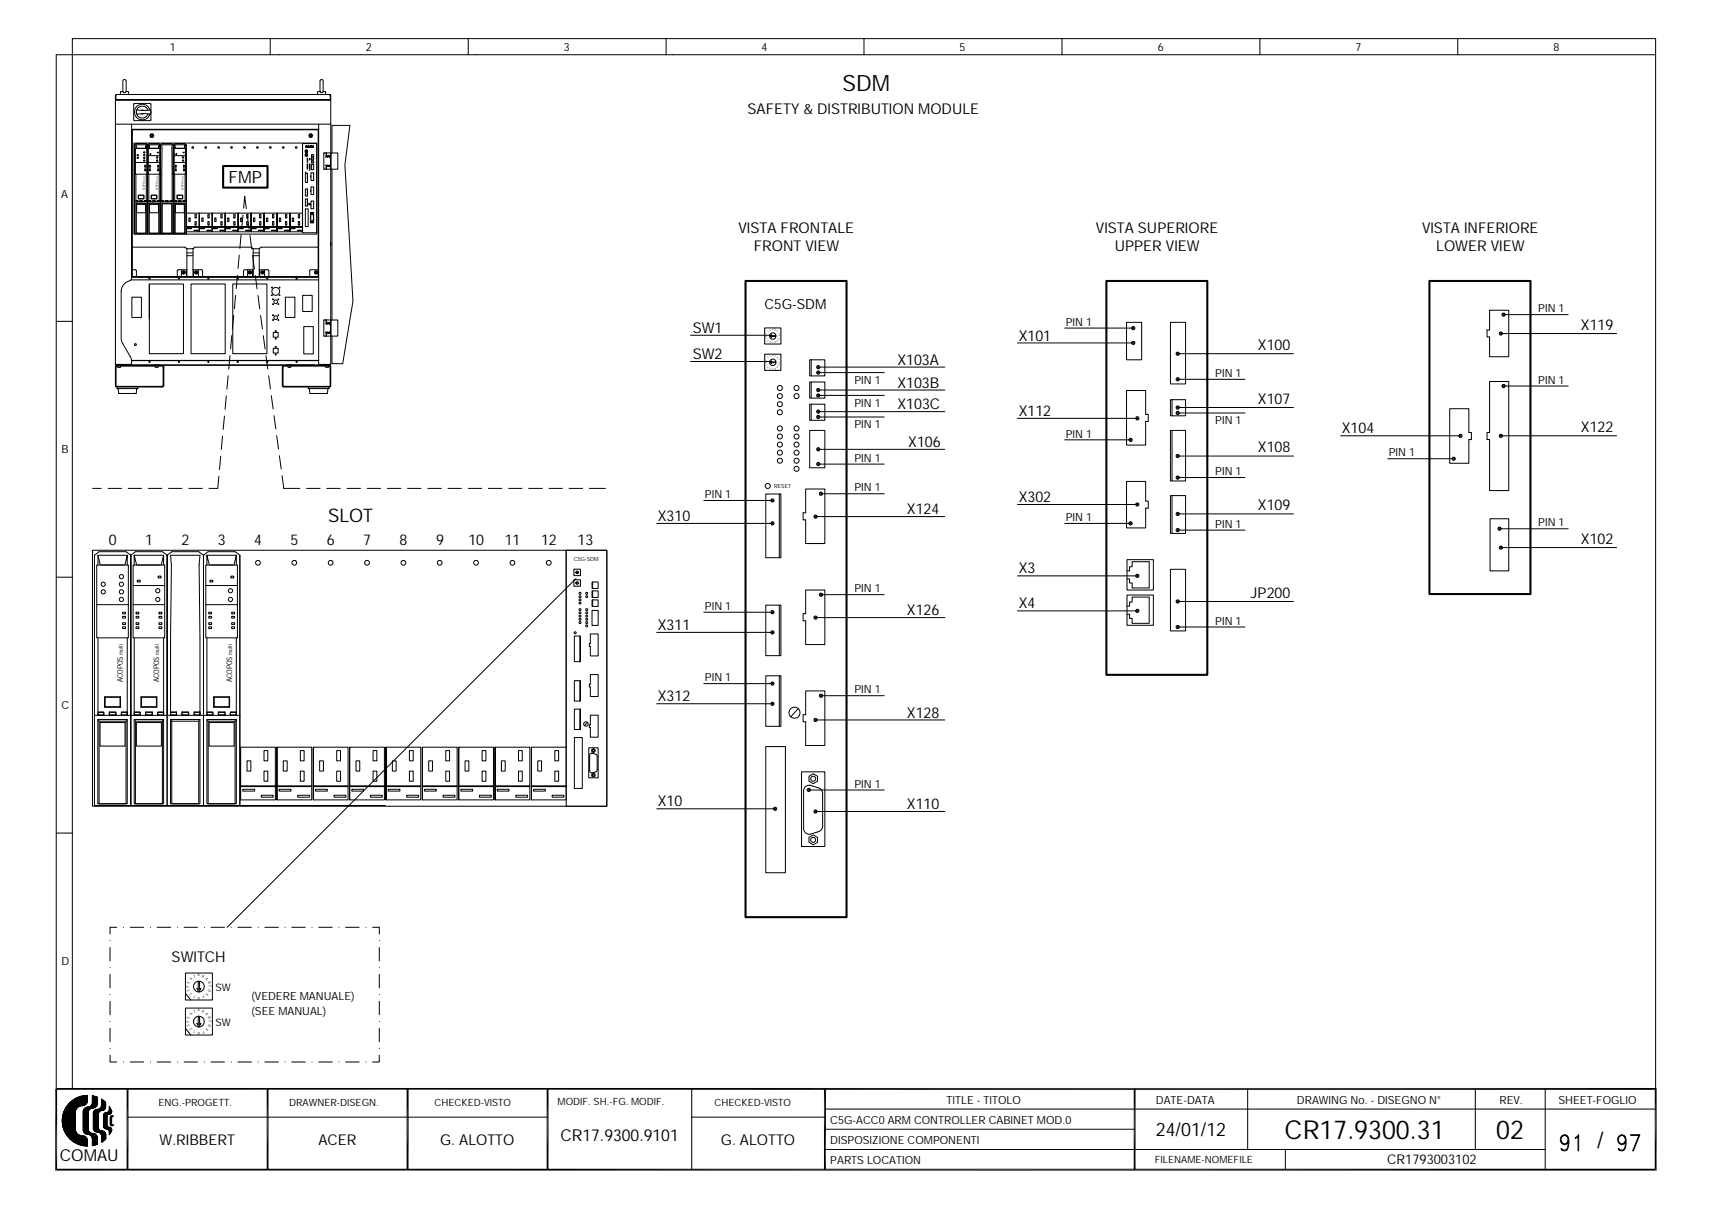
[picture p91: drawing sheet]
<svg xmlns="http://www.w3.org/2000/svg" width="297mm" height="210mm" viewBox="0 0 297 210" stroke-linecap="round" stroke-linejoin="round" font-family="sans-serif">
<defs><g id="words">
<g font-size="4.5">
<text x="222.9" y="197.5">CR17.9300.31</text>
<text x="259.6" y="197.5">02</text>
</g>
<g font-size="3.9">
<text x="146.2" y="15.8">SDM</text>
<text x="277.1" y="199.2">/</text>
</g>
<g font-size="3.2">
<text x="56.9" y="90.6">SLOT</text>
<text x="200.5" y="197.1">24/01/12</text>
</g>
<g font-size="2.9">
<text x="39.7" y="31.8">FMP</text>
<text x="10.4" y="201.5">COMAU</text>
<text x="97.2" y="198">CR17.9300.9101</text>
</g>
<g font-size="2.6">
<text x="129.7" y="19.8">SAFETY &amp; DISTRIBUTION MODULE</text>
<text x="128.1" y="40.3">VISTA FRONTALE</text>
<text x="190.1" y="40.3">VISTA SUPERIORE</text>
<text x="246.7" y="40.3">VISTA INFERIORE</text>
<text x="130.8" y="43.6">FRONT VIEW</text>
<text x="193.4" y="43.6">UPPER VIEW</text>
<text x="249.2" y="43.6">LOWER VIEW</text>
<text x="120.2" y="57.8">SW1</text>
<text x="176.7" y="59.1">X101</text>
<text x="274.3" y="57.2">X119</text>
<text x="120.2" y="62.3">SW2</text>
<text x="155.7" y="63.3">X103A</text>
<text x="218.2" y="60.7">X100</text>
<text x="155.7" y="67.2">X103B</text>
<text x="155.7" y="71">X103C</text>
<text x="218.2" y="70.1">X107</text>
<text x="157.6" y="77.5">X106</text>
<text x="176.7" y="72.2">X112</text>
<text x="232.8" y="75.2">X104</text>
<text x="274.3" y="75">X122</text>
<text x="218.2" y="78.5">X108</text>
<text x="157.4" y="89.2">X124</text>
<text x="176.7" y="87.1">X302</text>
<text x="218.2" y="88.5">X109</text>
<text x="18.9" y="94.5">0</text>
<text x="25.2" y="94.5">1</text>
<text x="31.5" y="94.5">2</text>
<text x="37.8" y="94.5">3</text>
<text x="44.1" y="94.5">4</text>
<text x="50.4" y="94.5">5</text>
<text x="56.7" y="94.5">6</text>
<text x="63" y="94.5">7</text>
<text x="69.3" y="94.5">8</text>
<text x="75.6" y="94.5">9</text>
<text x="81.3" y="94.5">10</text>
<text x="87.6" y="94.5">11</text>
<text x="93.9" y="94.5">12</text>
<text x="100.2" y="94.5">13</text>
<text x="114.1" y="90.4">X310</text>
<text x="274.3" y="94.4">X102</text>
<text x="176.7" y="99.5">X3</text>
<text x="157.4" y="106.7">X126</text>
<text x="176.7" y="105.6">X4</text>
<text x="217" y="103.7">JP200</text>
<text x="114.1" y="109.3">X311</text>
<text x="114.1" y="121.7">X312</text>
<text x="157.4" y="124.5">X128</text>
<text x="114.1" y="139.9">X10</text>
<text x="157.4" y="140.3">X110</text>
<text x="29.8" y="166.9">SWITCH</text>
<text x="27.7" y="198.7">W.RIBBERT</text>
<text x="55.2" y="198.7">ACER</text>
<text x="76.4" y="198.7">G. ALOTTO</text>
<text x="125.1" y="198.7">G. ALOTTO</text>
</g>
<text font-size="2.4" x="132.6" y="53.6">C5G-SDM</text>
<text font-size="2.3" x="240.7" y="202">CR1793003102</text>
<g font-size="1.9">
<text x="29.4" y="8.8">1</text>
<text x="63.5" y="8.8">2</text>
<text x="97.8" y="8.8">3</text>
<text x="132.1" y="8.8">4</text>
<text x="166.5" y="8.8">5</text>
<text x="200.9" y="8.8">6</text>
<text x="235.2" y="8.8">7</text>
<text x="269.5" y="8.8">8</text>
<text x="10.6" y="34.3">A</text>
<text x="184.9" y="56.5">PIN 1</text>
<text x="266.9" y="54.2">PIN 1</text>
<text x="210.8" y="65.4">PIN 1</text>
<text x="148.2" y="66.5">PIN 1</text>
<text x="148.2" y="70.5">PIN 1</text>
<text x="266.9" y="66.5">PIN 1</text>
<text x="148.2" y="74.2">PIN 1</text>
<text x="184.9" y="75.9">PIN 1</text>
<text x="210.8" y="73.5">PIN 1</text>
<text x="10.7" y="78.6">B</text>
<text x="148.2" y="80.1">PIN 1</text>
<text x="210.8" y="82.4">PIN 1</text>
<text x="241" y="79.2">PIN 1</text>
<text x="122.3" y="86.4">PIN 1</text>
<text x="148.2" y="85.2">PIN 1</text>
<text x="184.9" y="90.4">PIN 1</text>
<text x="210.8" y="91.5">PIN 1</text>
<text x="266.9" y="91.3">PIN 1</text>
<text x="122.3" y="105.8">PIN 1</text>
<text x="148.2" y="102.8">PIN 1</text>
<text x="210.8" y="108.4">PIN 1</text>
<text x="122.3" y="118.2">PIN 1</text>
<text x="10.6" y="123">C</text>
<text x="148.2" y="120.3">PIN 1</text>
<text x="148.2" y="136.6">PIN 1</text>
<text x="10.7" y="167.4">D</text>
<text x="43.6" y="173.5">(VEDERE MANUALE)</text>
<text x="43.6" y="176">(SEE MANUAL)</text>
<text x="164.2" y="191.5">TITLE - TITOLO</text>
<text x="200.6" y="191.5">DATE-DATA</text>
<text x="225" y="191.5">DRAWING No. - DISEGNO N°</text>
<text x="260.2" y="191.5">REV.</text>
<text x="270.4" y="191.5">SHEET-FOGLIO</text>
<text x="144.1" y="195">C5G-ACC0 ARM CONTROLLER CABINET MOD.0</text>
<text x="144.1" y="198.5">DISPOSIZIONE COMPONENTI</text>
<text x="144.1" y="202">PARTS LOCATION</text>
</g>
<g font-size="1.8">
<text x="37.4" y="171.9">SW</text>
<text x="37.4" y="178">SW</text>
</g>
<g font-size="1.7">
<text x="27.5" y="191.9">ENG.-PROGETT.</text>
<text x="50.2" y="191.9">DRAWNER-DISEGN.</text>
<text x="75.4" y="191.9">CHECKED-VISTO</text>
<text x="96.7" y="191.7">MODIF. SH.-FG. MODIF.</text>
<text x="124" y="191.9">CHECKED-VISTO</text>
<text x="200.4" y="201.7">FILENAME-NOMEFILE</text>
</g>
<g font-size="1.3">
<text x="21.3" y="118.4" transform="rotate(-90 21.3 118.4)">ACOPOS</text>
<text x="27.6" y="118.4" transform="rotate(-90 27.6 118.4)">ACOPOS</text>
<text x="40.3" y="118.4" transform="rotate(-90 40.3 118.4)">ACOPOS</text>
</g>
<g font-size="1">
<text x="134.3" y="84.7">RESET</text>
<text x="99.6" y="97.4">C5G-SDM</text>
<text x="21.3" y="113.6" transform="rotate(-90 21.3 113.6)">multi</text>
<text x="27.6" y="113.6" transform="rotate(-90 27.6 113.6)">multi</text>
<text x="40.3" y="113.6" transform="rotate(-90 40.3 113.6)">multi</text>
</g>
<g font-size=".6">
<text x="32.8" y="171.3" transform="rotate(-90 32.8 171.3)">4</text>
<text x="32.8" y="170.6" transform="rotate(-68 32.8 170.6)">5</text>
<text x="33" y="172" transform="rotate(-112 33 172)">3</text>
<text x="33.1" y="170" transform="rotate(-45 33.1 170)">6</text>
<text x="33.4" y="172.5" transform="rotate(-135 33.4 172.5)">2</text>
<text x="33.7" y="169.6" transform="rotate(-22 33.7 169.6)">7</text>
<text x="34" y="172.8" transform="rotate(-158 34 172.8)">1</text>
<text x="34.3" y="169.4">8</text>
<text x="34.7" y="172.9" transform="rotate(-180 34.7 172.9)">0</text>
<text x="35" y="169.5" transform="rotate(22 35 169.5)">8</text>
<text x="35.3" y="172.7" transform="rotate(158 35.3 172.7)">F</text>
<text x="35.6" y="169.7" transform="rotate(45 35.6 169.7)">A</text>
<text x="35.9" y="172.2" transform="rotate(135 35.9 172.2)">E</text>
<text x="36" y="170.3" transform="rotate(68 36 170.3)">B</text>
<text x="36.2" y="171.6" transform="rotate(112 36.2 171.6)">D</text>
<text x="36.3" y="170.9" transform="rotate(90 36.3 170.9)">C</text>
<text x="32.8" y="177.4" transform="rotate(-90 32.8 177.4)">4</text>
<text x="32.8" y="176.7" transform="rotate(-68 32.8 176.7)">5</text>
<text x="33" y="178" transform="rotate(-112 33 178)">3</text>
<text x="33.1" y="176.1" transform="rotate(-45 33.1 176.1)">6</text>
<text x="33.4" y="178.6" transform="rotate(-135 33.4 178.6)">2</text>
<text x="33.7" y="175.7" transform="rotate(-22 33.7 175.7)">7</text>
<text x="34" y="178.9" transform="rotate(-158 34 178.9)">1</text>
<text x="34.3" y="175.5">8</text>
<text x="34.7" y="179" transform="rotate(-180 34.7 179)">0</text>
<text x="35" y="175.5" transform="rotate(22 35 175.5)">8</text>
<text x="35.3" y="178.8" transform="rotate(158 35.3 178.8)">F</text>
<text x="35.6" y="175.8" transform="rotate(45 35.6 175.8)">A</text>
<text x="35.9" y="178.3" transform="rotate(135 35.9 178.3)">E</text>
<text x="36" y="176.4" transform="rotate(68 36 176.4)">B</text>
<text x="36.2" y="177.7" transform="rotate(112 36.2 177.7)">D</text>
<text x="36.3" y="177" transform="rotate(90 36.3 177)">C</text>
</g>
<g font-size=".5">
<text x="25.1" y="33" transform="rotate(-90 25.1 33)">ACOPOS</text>
<text x="27.4" y="33" transform="rotate(-90 27.4 33)">ACOPOS</text>
<text x="31.9" y="33" transform="rotate(-90 31.9 33)">ACOPOS</text>
</g>
<g font-size=".4">
<text x="133" y="58.4" transform="rotate(-90 133 58.4)">0</text>
<text x="133.1" y="58" transform="rotate(-67 133.1 58)">1</text>
<text x="133.2" y="58.8" transform="rotate(-113 133.2 58.8)">F</text>
<text x="133.3" y="57.6" transform="rotate(-45 133.3 57.6)">2</text>
<text x="133.4" y="59.1" transform="rotate(-135 133.4 59.1)">E</text>
<text x="133.6" y="57.4" transform="rotate(-23 133.6 57.4)">3</text>
<text x="133.8" y="59.3" transform="rotate(-157 133.8 59.3)">D</text>
<text x="134" y="57.2">4</text>
<text x="134.2" y="59.3" transform="rotate(-180 134.2 59.3)">C</text>
<text x="134.4" y="57.3" transform="rotate(23 134.4 57.3)">5</text>
<text x="134.6" y="59.2" transform="rotate(157 134.6 59.2)">B</text>
<text x="134.7" y="57.5" transform="rotate(45 134.7 57.5)">6</text>
<text x="134.9" y="58.9" transform="rotate(135 134.9 58.9)">A</text>
<text x="135" y="57.8" transform="rotate(67 135 57.8)">7</text>
<text x="135.1" y="58.6" transform="rotate(113 135.1 58.6)">8</text>
<text x="135.1" y="58.2" transform="rotate(90 135.1 58.2)">8</text>
<text x="133" y="62.9" transform="rotate(-90 133 62.9)">0</text>
<text x="133.1" y="62.5" transform="rotate(-67 133.1 62.5)">1</text>
<text x="133.2" y="63.3" transform="rotate(-113 133.2 63.3)">F</text>
<text x="133.3" y="62.2" transform="rotate(-45 133.3 62.2)">2</text>
<text x="133.4" y="63.7" transform="rotate(-135 133.4 63.7)">E</text>
<text x="133.6" y="61.9" transform="rotate(-23 133.6 61.9)">3</text>
<text x="133.8" y="63.9" transform="rotate(-157 133.8 63.9)">D</text>
<text x="134" y="61.8">4</text>
<text x="134.2" y="63.9" transform="rotate(-180 134.2 63.9)">C</text>
<text x="134.4" y="61.8" transform="rotate(23 134.4 61.8)">5</text>
<text x="134.6" y="63.8" transform="rotate(157 134.6 63.8)">B</text>
<text x="134.7" y="62" transform="rotate(45 134.7 62)">6</text>
<text x="134.9" y="63.5" transform="rotate(135 134.9 63.5)">A</text>
<text x="135" y="62.3" transform="rotate(67 135 62.3)">7</text>
<text x="135.1" y="63.2" transform="rotate(113 135.1 63.2)">8</text>
<text x="135.1" y="62.8" transform="rotate(90 135.1 62.8)">8</text>
</g>
<g font-size=".3">
<text x="25.1" y="31.3" transform="rotate(-90 25.1 31.3)">multi</text>
<text x="27.4" y="31.3" transform="rotate(-90 27.4 31.3)">multi</text>
<text x="31.9" y="31.3" transform="rotate(-90 31.9 31.3)">multi</text>
</g>
</g></defs>
<g fill="none" stroke="#000" stroke-width=".17">
<path d="M20 16.6l.1 .6M20 16.6l.2 .7-.2-.1M20.2 16.4l-.2 .2M20.2 16.4l-.1 .2M20.2 16.4h37M21.3 15.9h-.4v.5M21.3 15.9v-1.8a.29 .29 0 0 1 .3-.3 .29 .29 0 0 1 .3 .3v1.8M21.3 15.9l.3 .2 .3-.2M21.3 15.9h.1M21.9 15.9h.4v.5M23.2 18h2.9v2.9h-2.9zM24.5 19.1h.4"/>
<path d="M24.9 19.7h-.4M25.7 19.1a1.04 1.04 0 0 0-1.6-.5 1.04 1.04 0 0 0 0 1.7 1.04 1.04 0 0 0 1.6-.5M26 19.1a1.36 1.36 0 0 0-2.1-.8 1.36 1.36 0 0 0 0 2.2 1.36 1.36 0 0 0 2.1-.7M26.1 19.1h-2.4v.3l.1 .4h2.3M26.1 19.1l.1 .3-.1 .4M26.1 19.8h.1M26.1 19.1h.1M46.9 6.7v2.8M55.5 15.9l.3 .2 .3-.2M55.5 15.9h-.4v.5M55.5 15.9v-1.8a.28 .28 0 0 1 .3-.3 .28 .28 0 0 1 .3 .3v1.8M56.1 15.9h.4v.5"/>
<path d="M57.3 16.6l-.1-.2 .2 .2M57.3 17.2l-.1 .1 .2-.1M57.3 16.6l.1 .6M81.2 6.7v2.8M115.6 6.7v2.8M149.9 6.7v2.8M184.3 6.7v2.8M218.6 6.7v2.8M252.9 6.7v2.8M287.3 9.5h-277.5v179.4M20 21.5v41.7M22.8 21.5v26.5h32.5v-25.5"/>
<path d="M22.8 22.4h32.5M22.8 22.5h32.5M22.9 22.5v25.5l-.1 .1M23.2 24.8h31.8v15.8h-31.8zM23.3 35h9M23.5 25.7h2v4.5h-2zM23.5 28.2h2M23.6 35.3h1.8v5.2h-1.8zM23.6 34.8h.3v.2h-.3zM23.6 30.2v4.8h.3v-.2h-.3M23.6 25.1v.6M23.6 35.3v.1"/>
<path d="M23.6 35.4h1.7v5.1h-1.7zM23.7 35.4h1.6v1.5h-1.6zM23.8 25.7h1.4M23.8 26.8h.2v.2h-.2zM23.8 27.3h.2v.2h-.2zM24 33.9h1v.6h-1zM24 33.9h.9v.6h-.9zM24.3 34.8h.4v.2h-.4zM24.9 27.8h.2v.2h-.2zM24.9 26.3h.2v.2h-.2zM24.9 26.8h.2v.2h-.2zM24.9 27.3h.2v.2h-.2z"/>
<path d="M25 34.8h.4v.2h-.4zM25.1 28.9h.2v.1h-.2zM25.1 29.5h.2v.1h-.2zM25.1 29.3h.2v.1h-.2zM25.1 28.7h.2v.1h-.2zM25.4 34.8h-.4v.2M25.4 25.1h-1.8l.1 .6M25.4 25.1v.6M25.4 30.2v4.8M25.4 35.3l-.1 .1M25.4 25.1l-.2 .6M25.6 35v5.6z"/>
<path d="M25.6 25.1l-.3-.2h-1.7l-.3 .2v15.5h4.5M25.6 25.1v15.5M25.6 25.1l.3-.2h1.7l.2 .2M25.7 25.7h2v4.5h-2zM25.7 28.2h2M25.7 27h2M25.8 35.3h1.8v5.2h-1.8zM25.8 34.8h.4v.2h-.4zM25.8 30.2v4.8h.4v-.2h-.4M25.8 25.7v-.6l.2 .6M25.8 35.3l.1 .1M25.8 25.1h1.8"/>
<path d="M25.9 35.4h1.7v5.1h-1.7zM25.9 28.9h.2v.1h-.2zM25.9 29.5h.2v.1h-.2zM25.9 29.3h.2v.1h-.2zM25.9 28.7h.2v.1h-.2zM26 35.4h1.5v1.5h-1.5zM26 26.7h.2v.1h-.2zM26 25.7h1.4M26.2 23.2h.3l.2 .3-.2 .3h-.3l-.2-.3zM26.2 33.9h1v.6h-1zM26.2 23.4h.3v.2h-.3zM26.3 33.9h.9v.6h-.9z"/>
<path d="M26.5 34.8h.4v.2h-.4zM27.2 27.8h.2v.2h-.2zM27.2 27.2h.2v.2h-.2zM27.3 34.8h.3v.2h-.3zM27.3 26.4h.2v.1h-.2zM27.3 28.9h.2v.1h-.2zM27.3 29.5h.2v.1h-.2zM27.3 29.3h.2v.1h-.2zM27.3 28.7h.2v.1h-.2zM27.5 25.7l.1-.6v.6M27.6 34.8h-.3v.2M27.6 30.2v4.8"/>
<path d="M27.6 35.3v.1M27.8 25.1l.3-.2h1.7l.3 .2M27.8 25.1v15.5M28.1 35.3h1.8v5.2h-1.8zM28.1 34.8h.3v.2h-.3zM28.1 34.8h.3v.2h-.3v-9.9h1.8v9.9M28.1 35.3v.1M28.1 35.4h1.7v5.1h-1.7zM28.8 34.8h.4v.2h-.4zM29.5 34.8h.4v.2h-.4zM29.9 34.8h-.4v.2M29.9 35.3l-.1 .1"/>
<path d="M30.1 25.1l.3-.2h1.6l.3 .2v15.5h-4.5M30.1 25.1v15.5M30.2 25.7h2v4.5h-2zM30.2 28.2h2M30.2 27h2M30.3 35.3h1.8v5.2h-1.8zM30.3 34.8h.4v.2h-.4zM30.3 25.1v.6M30.3 30.2v4.8M30.3 34.8h.4v.2M30.3 35.3l.1 .1M30.4 35.4h1.6v5.1h-1.6z"/>
<path d="M30.4 28.9h.2v.1h-.2zM30.4 29.5h.2v.1h-.2zM30.4 29.3h.2v.1h-.2zM30.4 28.7h.2v.1h-.2zM30.4 35.4h1.6v1.5h-1.6zM30.5 26.7h.2v.1h-.2zM30.5 25.7h1.4M30.7 33.9h1v.6h-1zM30.8 33.9h.9v.6h-.9zM31 34.8h.4v.2h-.4zM31.7 27.8h.1v.2h-.1zM31.7 27.2h.1v.2h-.1z"/>
<path d="M31.7 34.8h.4v.2h-.4zM31.8 26.4h.2v.1h-.2zM31.8 28.9h.2v.1h-.2zM31.8 29.5h.2v.1h-.2zM31.8 29.3h.2v.1h-.2zM31.8 28.7h.2v.1h-.2zM32.1 34.8h-.4v.2M32.1 25.1h-1.8l.1 .6M32.1 25.1v.6M32.1 30.2v4.8M32.1 35.3l-.1 .1M32.1 25.1l-.1 .6"/>
<path d="M32.3 25.1v9.9zM32.3 35v5.6zM32.4 37h2.1v3.2h-2.1v-3.2v3.2M32.4 39.4h2.1M32.4 39.3h2.1M32.5 39.6h.7v.1h-.7zM32.8 37.8h.2v.6h-.2zM33.7 39.9h.7v.1h-.7zM33.8 37.2h.3v.6h-.3zM33.8 38.4h.3v.7h-.3zM34.6 37h2.2v3.2h-2.2v-3.2v3.2M34.6 39.4h2.2"/>
<path d="M34.6 39.3h2.2M34.8 39.6h.7v.1h-.7zM35 37.8h.2v.6h-.2zM35.9 39.9h.7v.1h-.7zM36.1 37.2h.2v.6h-.2zM36.1 38.4h.2v.7h-.2zM36.9 37h2.1v3.2h-2.1v-3.2v3.2M36.9 39.4h2.1M36.9 39.3h2.1M37 39.6h.7v.1h-.7zM37.3 37.8h.2v.6h-.2zM38.1 39.9h.8v.1h-.8z"/>
<path d="M38.3 37.2h.2v.6h-.2zM38.3 38.4h.2v.7h-.2zM39.1 37h2.2v3.2h-2.2v-3.2v3.2M39.1 39.4h2.2M39.1 39.3h2.2M39.2 39.6h.8v.1h-.8zM39.5 37.8h.2v.6h-.2zM40.4 39.9h.7v.1h-.7zM40.6 37.2h.2v.6h-.2zM40.6 38.4h.2v.7h-.2zM41.3 37h2.2v3.2h-2.2v-3.2v3.2M41.3 39.4h2.2"/>
<path d="M41.3 39.3h2.2M41.5 39.6h.7v.1h-.7zM41.7 37.8h.3v.6h-.3zM42.2 37.3l-.3 2.3M42.3 36.1l.2-2.1 .2 2.2M42.6 39.9h.7v.1h-.7zM42.8 37.2h.2v.6h-.2zM42.8 38.4h.2v.7h-.2zM42.9 37.4l.3 2.3M43.6 37h2.1v3.2h-2.1v-3.2v3.2M43.6 39.4h2.1M43.6 39.3h2.1"/>
<path d="M43.7 39.6h.7v.1h-.7zM44 37.8h.2v.6h-.2zM44.9 39.9h.7v.1h-.7zM45 37.2h.3v.6h-.3zM45 38.4h.3v.7h-.3zM45.8 37h2.2v3.2h-2.2v-3.2v3.2M45.8 39.4h2.2M45.8 39.3h2.2M46 39.6h.7v.1h-.7zM46.2 37.8h.3v.6h-.3zM47.1 39.9h.7v.1h-.7zM47.3 37.2h.2v.6h-.2z"/>
<path d="M47.3 38.4h.2v.7h-.2zM48.1 37h2.1v3.2h-2.1v-3.2v3.2M48.1 39.4h2.1M48.1 39.3h2.1M48.2 39.6h.7v.1h-.7zM48.5 37.8h.2v.6h-.2zM49.4 39.9h.7v.1h-.7zM49.5 37.2h.3v.6h-.3zM49.5 38.4h.3v.7h-.3zM50.3 37h2.2v3.2h-2.2v-3.2v3.2M50.3 39.4h2.2M50.3 39.3h2.2"/>
<path d="M50.5 39.6h.7v.1h-.7zM50.7 37.8h.2v.6h-.2zM51.6 39.9h.7v.1h-.7zM51.8 37.2h.2v.6h-.2zM51.8 38.4h.2v.7h-.2zM52.5 24.9h2.4v15.5h-2.4zM53 26.7h.4v.4h-.4zM53 26h.4v.5h-.4zM53 36.2h.5v3.1h-.5zM53 32.8h.4v1.2h-.4zM53 34.5h.4v1.2h-.4zM53 30.1h.4v1.5h-.4z"/>
<path d="M53.1 26.2h.1M53.1 26.9h.1M53.1 26.2l.1 .1zM53.1 26.8l.1 .1zM53.1 26.9h.1zM53.3 28.4l.1 .1zM53.3 30.1v1.5M53.3 32.8v1.2M53.3 34.5v1.2M53.6 35.3h.2v.2h-.2zM53.7 28.4l.1 .1zM53.7 23.2h.4l.2 .3-.2 .3h-.4l-.1-.3z"/>
<path d="M53.8 35.3l-.2 .2M53.9 36.8h.5v1.9h-.5zM54 37.2l.4 .2v.8l-.3 .1-.2-.1zM54 32.4h.4v1.4h-.4zM54 34.9h.4v1.3h-.4zM54 30h.4v1.3h-.4zM54 38.4h.3v.2h-.2zM54 36.9h.3v.2h-.3zM54.1 28.5h.3v1h-.3zM54.1 26.8h.3v.4h-.3zM54.1 27.4h.3v.4h-.3zM54.1 27.9h.3v.4h-.3z"/>
<path d="M54.1 26.8v.4M54.1 27.4v.4M54.1 27.9v.4M55.2 22.5l.1 25.6M55.3 21.6v.7zM55.3 22.3v.2M55.3 21.5v.1M56.4 28.7h.9M56.4 27.2h.5M56.6 28.7v.7M56.6 29.4h.1M56.6 28.7h.1"/>
<path d="M56.6 27.1l.7 .1M56.6 26.5v.7M56.7 27.2h.1M56.7 28.7h.1M56.8 27.2h.1M56.8 28.7h.1M56.8 28.7v.2h.4l-.1-.2M56.8 28.7l.3 .1M56.8 28.7h-.2M56.8 28.8h.3M56.8 27.1h.3M57.1 28.7h.2v.7h-.7"/>
<path d="M57.1 27.2l.1-.2h-.4v.2M57.1 27.2h.1M57.1 27.1v.1M57.2 27.2h.1M57.2 28.7h.1M57.3 27.1v-.6h-1.1v2.9h.4M57.3 27.2v1.5M57.3 27.1v.1M57.3 27.2h.1M57.4 21.5h-37.4v-4.2h37.4v45.9M57.4 26.5h1.2v2.9h-1.2zM57.6 26.5v-4.7h3.1l-.9 6.9 1.4 23.6-1.7 10.8-1.9-.1v-4.7"/>
<path d="M57.6 29.4v26.1M9.8 55.7h2.8M22.7 48.5h32.6M22.8 48.1l-.1 .5a2.19 2.19 0 0 0-1.7 2v8.3l1.7 3.2 .1 1.1h-2.6M22.8 48.1h32.5M22.9 51.6h1.6v3.5h-1.6zM22.9 46.8l.7 .1 .1 1.1M22.9 42.9h9.2l.3 .2v4.9M23.4 59.7h.2v.2h-.2zM25.9 49.3h5.9v12.1h-5.9zM25.9 49.3v6M31.5 46.8v1.2"/>
<path d="M31.7 47.1v.3h.3M31.7 47.1l-.1 .3h.4M31.7 47.1h.3M32 47.1l.1 .2-.1 .1M32 47.1h.1l-.1 .3M32.3 46.8v1.2M32.4 46.8h-1.5l-.1 .2v1M32.4 43.9h1.1M32.4 44.4h1.1M32.4 43.2h1.1M33.1 49.3h6v12.1h-6zM33.5 46.8h1.6l.1 .2v1"/>
<path d="M33.5 48v-4.9l.3-.2h9.8l.3 .2v4.9M33.6 46.8v1.2M33.8 47.3v.1h.4M33.8 47.3l.2 .1h.2M34 47.1h.2zM34 47.1l-.2 .2M34 47.2l.2 .1-.1 .1zM34 47.2h.1v.2l-.1-.1 .1-.1v.1h-.1zM34.2 47.1h.1l-.1 .3 .1-.1zM34.4 46.8v1.2M40.2 58.2l-.2 2.3M40.4 49.3h5.9v12.1h-5.9z"/>
<path d="M40.6 54.7l-.3 2.3M40.9 51.2l-.2 2.4M41.2 47.7l-.2 2.4M41.5 44.3l-.2 2.3M41.8 40.8l-.2 2.3M43 46.8v1.2M43.2 47.1v.3h.3M43.2 47.1l-.1 .3h.4M43.2 47.1h.3M43.4 40.8l.3 2.4M43.5 47.1l.1 .2-.1 .1M43.5 47.1h.1l-.1 .3"/>
<path d="M43.8 44.3l.3 2.3M43.8 46.8v1.2M43.9 46.8h-1.5l-.2 .2v1M43.9 43.9h1.1M43.9 44.4h1.1M43.9 43.2h1.1M44.3 47.8l.3 2.3M44.8 51.3l.3 2.3M45 46.8h1.5l.2 .2v1M45.1 46.8v1.2M45.2 54.7l.3 2.4M45.4 47.1l-.1 .2 .1 .1"/>
<path d="M45.4 47.4h.3M45.4 47.1h.3M45.4 47.1h-.1l.1 .3M45.5 47.2h.1v.2l-.2-.1 .2-.1v.1h-.1zM45.5 47.2l.2 .1-.1 .1zM45.5 47.2h.1v.1h-.1zM45.7 47.1l.1 .2M45.7 58.2l.3 2.3M45.8 47.3l-.1 .1M45.9 46.8v1.2M47.1 51.2l.1 .1zM47.4 57.7h.9v.8h-.9z"/>
<path d="M48.5 51.2l.1 .1zM48.5 49.8l.1 .1zM49.5 51.6h1.7v3.5h-1.7zM52.5 51.2h1.7v2.8h-1.7zM52.7 56.7h1.7v4.7h-1.7zM54.7 47.1l-.1 .2 .1 .1M54.7 47.3l.1-.1 .1 .1M54.7 47.4h.2M54.7 47.1h.2M54.7 47.1h-.1l.1 .3M54.9 47.1h.2l-.2 .3M54.9 47.1l.2 .2-.2 .1"/>
<path d="M55.2 46.8l-1.4 .1-.1 1.1M55.2 43l-9.9-.1-.3 .2v4.9M55.3 48.1v15.1h2M56.4 56.2h.9M56.4 57.6h.9M56.6 56.1l.6-.1-.1 .1M56.6 55.5v.7M56.7 57.7h-.1M56.7 56.1v.1M56.7 57.6v.1M56.8 57.7v.1M56.8 57.7l-.2-.1v.7"/>
<path d="M56.8 56.1v.1M56.8 57.6v.1M56.8 57.8h.3M56.8 56h.3M56.8 56.1h.3M56.8 57.7h.3M57.1 56.1l.1 .1M57.1 57.7v.1M57.2 57.6v.1M57.2 56.1v.1M57.3 57.7h.1M57.3 57.7v.6h-.7"/>
<path d="M57.3 56.1v-.6h-1.1v2.8h.4M57.3 56.2v1.5M57.3 56.1h-.2M57.3 56.1v.1M57.4 42.1v.2M57.4 42.3h.1M57.4 42.3v.3M57.4 55.5h1.2v2.8h-1.2zM119.8 58.2h14M132.7 56.9h2.8v2.8h-2.8zM133.5 58.3l.4-.2-.1 .1h.8v.2h-.8l.1 .1zM176.5 59.5h20.1"/>
<path d="M184.7 56.9h11.9M195.5 55.9h2.6v6.5h-2.6zM203.1 55.9h2.6v10.7h-2.6zM258.4 53.8h3.4v8.1h-3.4v-3.4h-.4v-1.3h.4zM260.4 57.9h20.1M260.9 54.6h11.2M20 63.2l.2 .2M20 63.2l.2 .1M20.1 63.2l.1 .1M20.1 63.4h8.2l.1 .2v3.4l-.2 .1h-8.1l-.1-.2v-3.3zM20.2 63.6l8-.1 .1 .1v3.4h-8l-.2-.1zM20.2 63.3h34.4"/>
<path d="M20.3 63.5l.2 .2h.3l.2-.2M20.3 67.1v.3h3.6v-.3M20.3 63.2v.1M20.4 67.4l.1 .1 .1 .8h3l.1-.8 .2-.1M20.5 63.2v.1M20.8 63.2v.1M20.9 63.7h.1M20.9 63.2v.1M22.8 62.5h32.5M22.8 63.4h3.8M22.8 63.3v.1M22.8 62.6h32.5"/>
<path d="M26.6 63.4h1.1M26.9 63.5l.1 .2h.4l.1-.2M26.9 63.3h.1M27 63.3h.1M27.3 63.3h.1M27.5 63.3h.1M27.7 63.4h22M38.3 79.1l-.2 2.4M38.6 75.6l-.2 2.4M38.9 72.2l-.2 2.3M39.3 68.7l-.2 2.3M39.6 65.2l-.2 2.3"/>
<path d="M39.9 61.7l-.2 2.3M46.1 61.7l.4 2.3M46.6 65.2l.3 2.3M47.1 68.6l.3 2.3M47.4 60.4h.9v.8h-.9zM47.5 72.1l.4 2.3M48 75.6l.3 2.3M48.5 79.1l.3 2.3M49 63.5l.2-.1h8.1l.1 .2v3.4l-.2 .1h-8.1l-.1-.2zM49.1 63.6l8.1-.1 .1 .1v3.3l-.1 .1h-8l-.1-.1zM49.7 63.4h1.1M49.9 63.5l.1 .2h.4l.1-.2"/>
<path d="M49.9 63.3h.1M50.1 63.3h.1M50.4 63.3h.1M50.5 63.3h.1M50.8 63.4h3.8M53.5 67.1v.3h3.6v-.3M53.6 67.4l.1 .1 .1 .8h3l.1-.8 .1-.1M56.4 63.5l.2 .2h.3l.2-.1M56.5 63.2v.1M56.6 63.2v.1M56.9 63.2v.1M57 63.2v.1"/>
<path d="M57.2 63.3h-2.6v.1M57.2 63.2v.1M57.3 63.2l-.1 .1M57.3 63.2h.1M57.4 63.2l-.2 .2M119.8 62.7h14M132.7 61.4h2.8v2.9h-2.8zM133.5 62.8l.4-.2-.1 .2h.8v.1h-.8l.1 .1zM140.5 62.4h2.6v2.8h-2.6zM140.5 66.3h2.6v2.8h-2.6zM140.5 70.1h2.6v2.8h-2.6zM140.5 74.7h2.6v6.4h-2.6z"/>
<path d="M140.7 62.4v2.8M140.7 66.3v2.8M140.7 70.1v2.8M142 63.7h21.9M142 64.6h11.4M142 68.6h11.4M142 67.7h21.9M142 72.3h11.4M142 71.4h21.9M142 77.9h21.9M176.5 72.6h20.8M184.7 76.3h11.5"/>
<path d="M195.5 67.7h3.3v4.2h.4v1.2h-.4v4.1h-3.3zM203.1 69.3h2.6v2.8h-2.6zM203.1 74.7h2.6v8.7h-2.6zM203.3 69.3v2.8M203.3 74.7v8.7M204.3 61.4h20.1M204.3 65.8h11.7M204.3 71.6h11.7M204.3 70.7h20.1M204.3 79.1h20.1M232.6 75.6h20.8M240.8 79.6h11.4"/>
<path d="M251.5 70.9h3.3v4.1h.5v1.3h-.5v4.1h-3.3zM258.4 66.2h3.4v18.9h-3.4v-8.8h-.4v-1.3h.4zM260.4 75.6h20.1M260.9 67h11.2M16 95.5h89.3v44.4h-89.3zM16.1 84.7h1.5M16.8 98h5.5v12.7h-5.5zM17 96.3h5.1M17 96.3l.4 1.7M17 96.3v1.7M17.6 98h3.9M18.8 84.7h2.3"/>
<path d="M21.7 98l.4-1.7v1.7M22.2 84.7h2.4M22.7 96.3l-.8-.6h-4.7l-.8 .6v43.4h6.3M22.7 96.3l.8-.6h4.7l.8 .6M22.7 96.3v43.4M23.1 98h5.5v12.7h-5.5zM23.3 98v-1.7l.4 1.7M23.3 96.3h5.1M23.9 98h3.9M25.8 84.7h2.3M27.4 99.9h.5v.4h-.5zM28 98l.4-1.7v1.7"/>
<path d="M29 96.3l.8-.6h4.7l.8 .6M29 96.3v43.4M29.3 84.7h2.3M32.8 84.7h2.3M35.3 96.3l.8-.6h4.7l.8 .6v43.4M35.3 96.3v43.4M35.7 98h5.5v12.7h-5.5zM35.9 98v-1.7l.4 1.7M35.9 96.3h5.1M36.5 98h3.9M38 82.6l-.2 2.1h-1.5M40 99.9h.6v.4h-.6z"/>
<path d="M40.6 98l.4-1.7v1.7M41.6 96.3v27.8zM48.9 82.5l.3 2.2h2.8M53.2 84.7h2.3M56.7 84.7h2.3M60.2 84.7h2.3M63.7 84.7h2.3M67.2 84.7h2.4M70.7 84.7h2.3M74.2 84.7h2.4M77.7 84.7h2.4M81.2 84.7h2.4"/>
<path d="M84.7 84.7h2.4M88.2 84.7h2.4M91.7 84.7h2.4M95.3 84.7h2.3M98.2 95.5h7.1v44.4h-7.1zM98.2 95.5v34.1M98.7 84.7h2.4M99.6 98.7h1.1v1.2h-1.1zM99.9 99.3h.4l-.2 .1zM102.3 84.7h2.8M113.9 90.8h20.1M122.1 86.8h11.9"/>
<path d="M132.9 85.7h2.6v11h-2.6zM135.2 85.7v11M139.8 84.8h3.3v9.5h-3.3v-4.1h-.5v-1.2h.5zM141.5 89.6h22.4M142 80.5h11.4M142.4 85.7h11M176.5 87.5h20.8M176.5 99.9h20.8M184.7 90.8h11.5M195.5 83.5h3.3v3.4h.4v1.3h-.4v3.4h-3.3zM195.5 97.1h4.6v5.3h-4.6zM195.5 99h.5v-.7h.4v-.9h3v4.6h-3v-.9h-.4v-.7h-.5"/>
<path d="M203.1 86h2.6v6.5h-2.6zM203.1 98.8h2.6v10.6h-2.6zM203.3 86v6.5M204.3 82.8h11.7M204.3 92h11.7M204.3 89.1h20.1M258.5 90h3.3v9h-3.3zM260.2 91.7h11.9M260.4 95h20.1M9.8 100.1h2.8M16.8 104.9h5.5M17 110.7v13.4h1v-.6h-1"/>
<path d="M21.3 108.7h.5v.3h-.5zM21.3 106.2h.5v.3h-.5zM21.3 108h.5v.3h-.5zM21.3 106.9h.5v.3h-.5zM22.1 110.7v13.4M23.1 104.9h5.5M23.1 101.6h5.5M23.3 110.7v13.4h1v-.6h-1M23.6 108.7h.5v.3h-.5zM23.6 106.2h.5v.3h-.5zM23.6 108h.5v.3h-.5zM23.6 106.9h.5v.3h-.5z"/>
<path d="M23.8 100.7h.5v.3h-.5zM27.6 108.7h.5v.3h-.5zM27.6 106.2h.5v.3h-.5zM27.6 108h.5v.3h-.5zM27.6 106.9h.5v.3h-.5zM28.4 110.7v13.4M35.7 104.9h5.5M35.7 101.6h5.5M35.9 110.7v13.4h1v-.6h-1M36.2 108.7h.5v.3h-.5zM36.2 106.2h.5v.3h-.5zM36.2 108h.5v.3h-.5z"/>
<path d="M36.2 106.9h.5v.3h-.5zM36.4 100.7h.5v.3h-.5zM40.2 108.7h.5v.3h-.5zM40.2 106.2h.5v.3h-.5zM40.2 108h.5v.3h-.5zM40.2 106.9h.5v.3h-.5zM41 110.7v13.4M99.6 100.6h1.1v1.1h-1.1zM99.7 110.3h1v4.5h-1zM99.7 118.1h1v3.5h-1zM99.9 101.1l.2-.1 .2 .2zM99.9 100.4l-60.5 60.5"/>
<path d="M100.6 110.3v4.5M100.6 118.1v3.5M102.4 110h1.4v3.8h-1.4v-1.7h-.1v-.5h.1zM102.4 117h1.4v3.8h-1.4v-1.6h-.1v-.5h.1zM102.7 104.1h1.1v1.1h-1.1zM102.7 105.9h1.1v2.6h-1.1zM102.7 101h1.1v1.1h-1.1zM102.7 102.5h1.1v1.1h-1.1zM102.8 101v1.1M102.8 102.5v1.1M102.8 104.1v1.1M113.9 109.7h20.1"/>
<path d="M122.1 106.2h11.9M122.1 118.6h11.9M132.9 105h2.6v8.7h-2.6zM132.9 117.2h2.6v8.8h-2.6zM135.2 105v8.7M135.2 117.2v8.8M139.8 102.4h3.3v9.4h-3.3v-4.1h-.5v-1.2h.5zM139.8 119.9h3.3v9.4h-3.3v-4.1h-.5v-1.2h.5zM141.5 107.1h22.4M142.4 103.2h11M176.5 106h20.8M195.5 103.2h4.6v5.3h-4.6z"/>
<path d="M195.5 105.1h.5v-.6h.4v-.9h3v4.5h-3v-.8h-.4v-.8h-.5M204.3 108.8h11.7M204.3 104.3h20.1M16.4 124.1h25.2M17 124.8h5.1v14.6h-5.1zM17 124.8l.2 .3M17 123.6h1v.4h-1zM17.2 125.1h4.7v14.3h-4.7zM17.4 125.3h4.3v4.1h-4.3zM18.1 120.9h2.8v1.8h-2.8zM18.2 121h2.6v1.6h-2.6zM19 123.6h1.1v.4h-1.1z"/>
<path d="M19 123.5h1.1v.6h-1.1zM21.1 123.6h1v.4h-1zM22.1 123.5h-1v.6M22.1 124.8l-.2 .3M22.7 139.7h18.9M23.3 124.8h5.1v14.6h-5.1zM23.3 123.6h1v.4h-1zM23.3 124.8l.2 .3M23.5 125.1h4.7v14.3h-4.7zM23.7 125.3h4.3v4.1h-4.3zM24.4 120.9h2.8v1.8h-2.8zM24.6 121h2.5v1.6h-2.5z"/>
<path d="M25.3 123.6h1.1v.4h-1.1zM25.3 124.1v-.6h1.1v.6M27.4 123.6h1v.4h-1zM28.4 123.5h-1v.6M28.4 124.8l-.2 .3M29.6 124.8h5.1v14.6h-5.1zM29.6 123.6h1v.4h-1zM29.6 124.1l.1-26.1-.1-1.7h5.1l-.2 1.7 .2 26.1M29.6 123.5h1v.6M29.6 124.8l.2 .3M29.8 125.1h4.7v14.3h-4.7zM31.6 123.6h1.1v.4h-1.1z"/>
<path d="M31.6 123.5h1.1v.6h-1.1zM33.7 123.6h1v.4h-1zM34.7 123.5h-1v.6M34.7 124.8l-.2 .3M35.9 124.8h5.1v14.6h-5.1zM35.9 123.6h1v.4h-1zM35.9 124.8l.2 .3M36.1 125.1h4.7v14.3h-4.7zM36.3 125.3h4.3v4.1h-4.3zM37.1 120.9h2.7v1.8h-2.7zM37.2 121h2.6v1.6h-2.6zM37.9 123.6h1.1v.4h-1.1z"/>
<path d="M37.9 124.1v-.6h1.1v.6M40 123.6h1v.4h-1zM41 123.5h-1v.6M41 124.8l-.2 .3M41.6 124.1v15.6zM41.6 139.7h25.2M41.7 129.6v9.2h6.1v-9.2h-6.1v9.2M41.7 136.3h6.1M41.7 136.5h6.1M42.1 136.9h2.1v.3h-2.1zM42.9 132h.6v1.8h-.6zM45.3 138h2.1v.3h-2.1z"/>
<path d="M45.8 133.8h.7v1.7h-.7zM45.8 130.2h.7v1.8h-.7zM48 129.6v9.2h6.1v-9.2h-6.1v9.2M48 136.3h6.1M48 136.5h6.1M48.4 136.9h2.1v.3h-2.1zM49.1 132h.7v1.8h-.7zM51.6 138h2.1v.3h-2.1zM52.1 133.8h.7v1.7h-.7zM52.1 130.2h.7v1.8h-.7zM54.4 129.6v9.2h6v-9.2h-6v9.2M54.4 136.3h6"/>
<path d="M54.4 136.5h6M54.7 136.9h2.1v.3h-2.1zM55.5 132h.6v1.8h-.6zM58 138h2v.3h-2zM58.4 133.8h.7v1.7h-.7zM58.4 130.2h.7v1.8h-.7zM60.7 129.6v9.2h6v-9.2h-6v9.2M60.7 136.3h6M60.7 136.5h6M61 136.9h2.1v.3h-2.1zM61.8 132h.6v1.8h-.6zM64.3 138h2v.3h-2z"/>
<path d="M64.7 133.8h.7v1.7h-.7zM64.7 130.2h.7v1.8h-.7zM67 129.6v9.2h6v-9.2h-6v9.2M67 136.3h6M67 136.5h6M67.4 136.9h2v.3h-2zM68.1 132h.6v1.8h-.6zM70.6 138h2v.3h-2zM71 133.8h.7v1.7h-.7zM71 130.2h.7v1.8h-.7zM73.3 129.6v9.2h6v-9.2h-6v9.2M73.3 136.3h6"/>
<path d="M73.3 136.5h6M73.7 136.9h2v.3h-2zM74.4 132h.6v1.8h-.6zM76.9 138h2v.3h-2zM77.3 133.8h.7v1.7h-.7zM77.3 130.2h.7v1.8h-.7zM79.6 129.6v9.2h6v-9.2h-6v9.2M79.6 136.3h6M79.6 136.5h6M80 136.9h2v.3h-2zM80.7 132h.6v1.8h-.6zM83.2 138h2v.3h-2z"/>
<path d="M83.7 133.8h.6v1.7h-.6zM83.7 130.2h.6v1.8h-.6zM85.9 129.6v9.2h6v-9.2h-6v9.2M85.9 136.3h6M85.9 136.5h6M86.3 136.9h2v.3h-2zM87 132h.7v1.8h-.7zM89.5 138h2v.3h-2zM90 133.8h.6v1.7h-.6zM90 130.2h.6v1.8h-.6zM92.2 129.6v9.2h6v-9.2h-6v9.2M92.2 136.3h6"/>
<path d="M92.2 136.5h6M92.6 136.9h2v.3h-2zM93.3 132h.7v1.8h-.7zM95.8 138h2v.3h-2zM96.3 133.8h.6v1.7h-.6zM96.3 130.2h.6v1.8h-.6zM99.7 127.9h1.3v8.9h-1.3zM99.7 123h1v3.5h-1zM100.6 123v3.5M101.9 125.3l-.5 .6M102.2 129.7h1.6v5.2h-1.6zM102.4 130.8l.4-.1 .6 .2 .2 .3v2.5l-.2 .2-.6 .2-.4-.1-.1-.3v-2.6z"/>
<path d="M102.4 124.1h1.4v3.8h-1.4v-1.7h-.1v-.5h.1zM102.7 134.3l.3-.2 .3 .2v.3l-.3 .2-.3-.2zM102.7 130l.3-.1 .3 .1v.4l-.3 .1-.3-.1zM113.9 122.1h20.1M132.9 129.5h3.4v21.9h-3.4zM138.5 122.9l-1.3 1.4M139.1 133.9h4v12.9h-4zM139.7 136.5l.5-.3h.4l1.3 .4a1 1 0 0 1 .8 1v5.7a1.03 1.03 0 0 1-.8 1l-1.3 .4h-.4a1 1 0 0 1-.8-1v-6.5zM140.3 137h13.1M140.4 134.7l.7-.5 .7 .5v.8l-.7 .4-.7-.4zM141.5 124.9h22.4M142.4 120.7h11"/>
<path d="M9.8 144.5h2.8M113.9 140.3h20.6M140.4 145.3l.7-.5 .7 .5v.8l-.7 .5-.7-.5zM141.5 140.8h22.4M19.1 163.2h.1M19.1 167.9h.1M19.1 172.5h.1M19.1 177.2h.1M19.1 164.4v2.3M19.1 169v2.4M19.1 173.7v2.3M19.1 178.4v2.3"/>
<path d="M20.3 160.9h-1.2v1.1M21.4 160.9h.1M22.6 160.9h2.3M26.1 160.9h.1M27.3 160.9h2.3M30.8 160.9h.1M31.9 160.9h2.4M32.2 168.8h4.7v4.7h-4.7zM32.2 174.9h4.7v4.6h-4.7zM32.2 178.4l.9 1.1M32.2 172.3l.9 1.2M34.4 176.4h.2v1.3l.3-.1-.4 .6-.3-.6 .2 .1z"/>
<path d="M34.4 170.3h.2v1.3l.3-.1-.4 .6-.3-.6 .2 .1zM35.5 160.9h.1M36.6 160.9h2.3M40.1 160.9h.1M41.3 160.9h2.3M44.8 160.9h.1M46 160.9h2.3M49.5 160.9h.1M50.6 160.9h2.4M54.1 160.9h.1M55.3 160.9h2.3M58.8 160.9h.1"/>
<path d="M60 160.9h2.3M63.5 160.9h.1M64.6 160.9h1.2v1.1M65.8 164.4v2.3M65.8 169v2.4M65.8 173.7v2.3M65.8 178.4v2.3M65.8 163.2h.1M65.8 167.9h.1M65.8 172.5h.1M65.8 177.2h.1M10.8 194l2.4 2.4"/>
<path d="M10.8 194.9l3.9 3.9M10.8 193.8l2.3 2.3M10.8 195.1l3.7 3.6M10.9 193.7l2.2 2.3-1.3 1.2M10.9 193.4l2.2 2.2M10.9 195.5l3.2 3.2M10.9 193.3l2.2 2.1M11 193.1l2.1 2.2M11 195.7l2.9 2.9M11 193l2.1 2.1M11.1 192.9l2 2M11.1 196l2.5 2.5"/>
<path d="M11.1 192.8l2 2-1.8 1.7M11.2 192.6l1.9 2M11.2 192.5l1.9 1.9M11.3 192.4l1.8 1.8M11.3 192.3l1.8 1.7M11.4 192.2l1.7 1.7M11.4 196.7l1.5 1.5M11.5 192.1l1.6 1.6M11.5 192l1.6 1.5M11.6 191.9l1.5 1.5M11.7 191.8l1.4 1.4M11.8 191.7l1.3 1.3"/>
<path d="M11.8 191.6l1.3 1.2M11.9 191.5l1.2 1.2M12 191.4l1.1 1.1M12.1 191.3l1.1 1.1M12.2 191.2l1.1 1.1M12.2 191.2l-.2 .2M12.3 191.1l1.1 1.1M12.4 191.1l1 1M12.4 191l1.1 1.1M12.6 188.9v-182.2h274.7v182.2M12.6 190.9l1 1.1M12.7 190.8l1 1.1"/>
<path d="M12.7 190.8l1.2 1.1M12.8 190.7l1.2 1.1M12.9 190.7l-1.5 1.4M13 190.6l1.1 1.2M13.1 190.6l1.2 1.2M13.1 196.2a1.39 1.39 0 0 0 1.5 .9 .83 .83 0 0 1 .6 .8M13.1 195.5l-1.5 1.5M13.1 195.3l-1.6 1.6M13.1 195.1l-1.6 1.7M13.1 195l-1.7 1.7M13.1 194.6l-1.8 1.8M13.1 194.4l-1.9 1.9 2.1 2.1 1.3-1.3"/>
<path d="M13.1 194.3l-1.9 1.9M13.1 194.1l-2 2M13.1 193.9l-2 2.1M13.1 193.8l-2.1 2M13.1 193.6l-2.1 2.1M13.1 193.4l-2.2 2.2M13.1 193.2l-2.2 2.2M13.1 193.1l-2.2 2.2 3.4 3.4 .9-.8M13.1 192.9l-2.2 2.2M13.1 192.7l-2.3 2.3M13.1 195.6l-1.4 1.5M13.1 195.8l-1.4 1.4"/>
<path d="M13.1 196.2l-1.2 1.2M13.1 196.3l-1.1 1.1M13.2 190.5l1.3 1.3M13.2 192.4l-2.4 2.4M13.2 196.4l-1.1 1.1M13.3 196.5l-1.1 1.1M13.3 196.6l-1 1.1-.4-.4M13.4 196.7l-1 1.1M13.4 190.4l1.3 1.3M13.5 196.8l-1.1 1M13.5 190.3l1.3 1.3M13.6 190.3l-2.5 2.5"/>
<path d="M13.6 196.8l-1 1.1M13.7 190.3l1.2 1.3M13.7 196.9l1.5 1.4M13.7 196.9l-1.1 1.1M13.8 190.3l1.2 1.2M13.8 190.2l-2.8 2.9M13.9 196.9l-1.2 1.2M13.9 190.2l1.2 1.2M14 197l1.2 1.2M14 197l-1.2 1.1M14.1 190.2l1 1M14.1 190.2l-3.2 3.1"/>
<path d="M14.1 197l-1.1 1.2M14.2 197l1 1M14.2 190.1l1 1M14.3 197l-1.2 1.3M14.4 197l.8 .8M14.4 196a.77 .77 0 0 0 .8 .8M14.4 194.9l.9 .8M14.4 195.2l1 .9-.6 .6M14.4 195.6l2.5 2.4M14.4 195.9l.9 .9M14.4 194.3l.9 .9M14.4 194.2l.9 .8"/>
<path d="M14.4 194l.9 .9M14.4 193.8l.9 .9M14.4 193.1l.9 .9M14.4 193l.9 .8M14.4 192.8l.9 .9M14.4 193.3l.9 .9M14.4 193.5l.9 .9M14.4 193.7l.9 .8M14.4 194.5l.9 .9M14.4 194.7l.9 .9M14.4 195l.9 .9M14.4 195.7l1.2 1.2"/>
<path d="M14.4 196.1l.8 .7M14.5 197l-1.3 1.3M14.5 192.7l.8 .8M14.5 190.1l.7 .7M14.5 192.5l.8 .8M14.5 190.1l-3.7 3.7M14.6 197.1l.5 .5M14.6 192.4l.7 .8M14.6 191.8l-1.3-1.3-2.1 2M14.6 190.1l.6 .5M14.6 192.3l.7 .7M14.7 197.1l-1.3 1.3"/>
<path d="M14.7 190l-3.9 4M14.7 192.2l.6 .6M14.8 190l.4 .4M14.8 197.2l-1.3 1.3M14.8 192.2l.6 .5M14.9 192.1l-.4 .4M14.9 190l-4.1 4.2 4.4 4.3M14.9 197.3l-1.2 1.2M14.9 192.1l.5 .5M14.9 190l.3 .3M15 197.4l-1.2 1.2M15 197.5l-1.1 1.1"/>
<path d="M15.1 192.1l.4 .4M15.1 197.6l-1 1.1M15.1 192.1l-.6 .6M15.1 191.2l-.5 .6M15.2 191l-.8 .8M15.2 197.7l-1 1M15.2 190.9a1 1 0 0 1-1.2 .9 1.16 1.16 0 0 0-.9 .9v3.5M15.2 190.9v-.9a4.4 4.4 0 0 0-4.4 4.4 4.4 4.4 0 0 0 4.4 4.4v-.9M15.2 197.9h.1M15.2 190.8l-1 1M15.2 190.6l-1.2 1.2M15.2 190.5l-1.5 1.5"/>
<path d="M15.2 190.3l-4.4 4.4 4.1 4.1M15.2 190.1l-4.4 4.4 4.3 4.3 .1-.1M15.2 190.1l-.1-.1-4.3 4.3 4.4 4.4M15.2 190.9l-.9-.8-3.4 3.4 2.2 2.3M15.2 198l-.7 .7M15.2 198.2l-.6 .6M15.2 198.4l-.4 .4M15.2 198.6l-.3 .2M15.2 192a.85 .85 0 0 0-.8 .8v3.2M15.2 196.8a.8 .8 0 0 1 .8 .8v1.1M15.2 192l.4 .4M15.3 195.8a.77 .77 0 0 0 .8 .8"/>
<path d="M15.3 193.3l-.9 .8M15.3 193.1l-.9 .9M15.3 193.4l-.9 .9M15.3 193.6l-.9 .9M15.3 193.8l-.9 .8M15.3 193.9l-.9 .9M15.3 194.3l-.9 .9M15.3 194.5l-.9 .8 2.5 2.5M15.3 194.6l-.9 .9M15.3 195.5l-.8 .8 .4 .4M15.3 195.7l-.7 .7M15.3 194.8l-.9 .9"/>
<path d="M15.3 194.1l-.9 .9M15.3 195l-.9 .8M15.3 195.1l-.9 .9M15.3 195.3l-.8 .9M15.3 195.8l-.7 .7M15.3 192.9l-.9 .9M15.3 192l-.9 .9M15.3 196l-.6 .6M15.4 192.7l-1 .9M15.4 192l.3 .3M15.4 196.3l-.5 .4M15.5 196.4l-.4 .4"/>
<path d="M15.5 192l.3 .3M15.6 192l-1.2 1.1M15.6 196.4l-.4 .4M15.7 196.5l-.3 .3M15.7 191.9l.4 .3M15.8 196.5l1.1 1.2M15.8 196.6l-.3 .2M15.8 191.8l.5 .4M15.9 191.7l.5 .5 .4-.4M15.9 196.6l-.3 .3M15.9 197.2l1 1M16 191.6l.5 .5"/>
<path d="M16 196.6l.9 .9M16 191.4l.6 .6M16 190.1l.9 .8M16 197.6l.9 .9M16 197.8l.8 .8 .1-.2M16 198.2l.5 .4 .4-.4M16 198.3l.4 .4M16 191.3l.7 .7M16 191.1l.8 .7M16 197.5l.9 .9M16 198l.6 .6M16 198.7h.1"/>
<path d="M16 190.9l.8 .8M16 190.8l.9 .8M16 190.6l.9 .8M16 190.4l.9 .9M16 190.2l.9 .9M16.1 196.6a.8 .8 0 0 1 .8 .8v1.1M16.1 196.6l-.4 .4M16.1 192.2a.8 .8 0 0 0-.8 .8v2.8M16.2 193.1v2.6a.77 .77 0 0 0 .9 .7 .73 .73 0 0 1 .5 .7v1.1l.8-.6-.1-1-.2-.3-.4-.1M16.2 193.2a.8 .8 0 0 1 .9-.8l.5-.4v-1.3l.7 .5v1l-.2 .3-.8 .3-.2 .3v2.5M16.2 195.8l.6 .6 .4-.4M16.2 195.6l.8 .8 .3-.3"/>
<path d="M16.2 194.9l.9 .9M16.2 194.7l.9 .9M16.2 193.7l.9 .9M16.2 193.4l.9 .8M16.2 195.2l2.2 2.2M16.2 196.6l.7 .7M16.2 193.5l.9 .9M16.2 193.9l.9 .9-.9 .9M16.2 195.4l1.1 1.1 .3-.3M16.2 194l.9 .9M16.2 194.2l.9 .9M16.2 194.4l.9 .9"/>
<path d="M16.2 194.6l.9 .8M16.2 195.1l2.2 2.1M16.2 193.2l.9 .8M16.2 190.1l-.2 .2M16.2 193l.9 .9M16.2 192.9l.9 .8M16.3 196l.3 .3M16.3 196.6l-.5 .5M16.3 190.1l.6 .7M16.3 192.8l.3-.3 .5 .6M16.3 192.8l.8 .7M16.3 190.2l-.3 .3"/>
<path d="M16.4 196.7l-.5 .5M16.4 192.7l.7 .7M16.4 196.7l.4 .4-.8 .8M16.5 192.6l.6 .6M16.5 196.7l-.5 .6M16.6 196.8l-.6 .6M16.6 190.2l-.6 .6M16.7 196.9l-.7 .6M16.7 192.5l.5 .4M16.8 197l-.8 .7M16.8 192.5l-.6 .6M16.8 192.4l.5 .4"/>
<path d="M16.9 190.3l-.9-.2v1.2a.77 .77 0 0 1-.8 .7M16.9 190.3v1.1a.76 .76 0 0 1-.8 .8M16.9 191.5l-.7 .7M16.9 191.3l-.9 .9-.4-.3M16.9 190.8l-2.5 2.5M16.9 190.7l-1 .9M16.9 190.5l-.9 .8M16.9 190.3l-.9 .9M16.9 191.2l-1.2 1.1M16.9 191l-2.5 2.4M16.9 190.4l-.2-.1-.7 .7M16.9 190.6l-.4-.4-.5 .5"/>
<path d="M16.9 197.2l-.9 .9M16.9 198.5l-.9 .2M16.9 198l-.7 .7-.2-.2M16.9 197.4l-.9 .8M16.9 197.5l-.9 .9M16.9 197.7l-.9 .9M16.9 197.9l-.9 .8M17.1 195.6l.2 .5 .4 .1M17.1 193.8l-.9 .8M17.1 193.9l-.9 .9M17.1 194.1l-.9 .9M17.1 195l-.9 .8"/>
<path d="M17.1 195.3l-.8 .8M17.1 195.5l-.7 .7M17.1 193.6l-.9 .9M17.1 195.1l-.9 .9M17.1 194.6l-.9 .9M17.1 194.4l-.9 .9M17.1 194.3l-.9 .8M17.1 193.4l-.9 .9M17.1 193.2l-.9 .9M17.1 195.6l-.6 .7M17.1 195.8l-.5 .5M17.1 196.4l.3-.3 1 1"/>
<path d="M17.1 192.4l.3 .3M17.1 193l-.9 .9M17.2 195.9l-.5 .5M17.3 192.8l-.3-.4-.8 .8M17.4 192.3l.3 .4M17.4 196.6l.5-.4 .4 .5M17.4 192.2l.5 .4M17.5 192.1l.5 .5M17.6 192.7l-.3-.4-1.1 1.1M17.6 192l.5 .5M17.6 191.8l.6 .6M17.6 191.3l.7 .7"/>
<path d="M17.6 191.1l.7 .8M17.6 191l.7 .7M17.6 197.5l.4 .4M17.6 197.2l.6 .6M17.6 197.4l.5 .4M17.6 197.7l.3 .3M17.6 197.9l.2 .1M17.7 190.7l-.1 .1 .7 .7M17.7 196.2l.7 .7M17.7 196.2l-.3 .3M17.8 190.8l.5 .6M17.8 190.8l-.2 .2"/>
<path d="M17.9 190.9l-.3 .2M17.9 193.4l.7 .6-.7 .6 .7 .6M17.9 193.5l.7 .7M18 193.4l.3-.4 .4 .4M18 190.9l-.4 .4M18 196.3l-.5 .4 .9 .9M18 193.3l.6 .5-.7 .6 .7 .6-.6 .6M18.1 193.2l.5 .4-.7 .6 .7 .6-.6 .7 .3 .3M18.1 191l-.5 .5 .7 .7M18.1 196.3l-.5 .6M18.2 193.1l.4 .4M18.2 191.1l-.6 .6 .7 .6"/>
<path d="M18.2 196.4l-.6 .6 .7 .7M18.3 191.2l-.7 .6M18.3 196.5l-.7 .7M18.3 196.6l-.7 .7M18.3 191.3l-.8 .8M18.3 191.4l-2.1 2.2M18.3 191.6l-2.1 2.2M18.3 192.1l-.5 .5M18.3 191.8l-.9 .9M18.3 192l-.6 .7M18.4 196.7h.1M18.4 197.5l-.7 .6-.1-.1"/>
<path d="M18.4 196.8l-.8 .7M18.4 196.9l-.8 .8M18.4 197.1l-.8 .7M18.4 197.3l-.8 .7M18.4 193l.4 .3M18.5 193l-.6 .6M18.6 194.3l-.7 .6 1.4 1.4M18.6 194.1l-.7 .7 1.4 1.4M18.6 195.2l-.5 .5M18.6 193l.3 .3M18.6 195.3l-.4 .4M18.7 195.4l-.4 .4"/>
<path d="M18.7 192.9l.3 .4M18.8 195.5l-.4 .3M18.8 192.8l.4 .4M18.9 195.6l-.3 .2M18.9 192.8l.4 .3M18.9 195.6l.5 .4M18.9 192.7l.4 .3-.2 .2M19 192.5a.91 .91 0 0 1-.9 .6l-.2 .4v1.8a.57 .57 0 0 0 .7 .6l.3 .2 .1 .7M19 192.5v-.5l.4 .8-.1 .4-.6 .2-.1 .3v1.6l.7 .4 .1 .3-.4 .8M19 196.5l.1 .1M19 196.3l.2 .2M19 192.5l.4 .4"/>
<path d="M19 192.3l.4 .4M19 192.1l.2 .3M19 192h.1M19 196.8h.1M19 192.1v.1M19 195.6l-.3 .3M19.1 183v1.2h1.2M19.1 181.9h.1M19.1 192.2l-.1 .2M19.1 195.6l.3 .2M19.1 193.9v1.2l.3 .2h.2v-.2M19.1 194.4l.3 .2"/>
<path d="M19.1 194.2l.3 .3M19.1 195.1l.2 .2 .2-.2M19.1 194.7l.3 .3M19.1 194.6l.3 .2M19.1 194.9l.4 .4 .1-.2M19.1 194l.3 .3M19.1 193.9l.3 .2M19.2 195.6l-.4 .4M19.2 192.3l-.2 .2M19.2 196.4l-.2 .3M19.2 192.4l-1.3 1.3 .7 .6M19.3 192.5l-1.4 1.4 .7 .6-.7 .6 1.3 1.3"/>
<path d="M19.3 195.7l-.4 .4M19.3 192.7l-1.4 1.4 .7 .6-.7 .6 .6 .5M19.3 195.8l-.4 .4M19.4 193.8v1.3h.2M19.4 193.8l.2-.2a.33 .33 0 0 0-.5 .3M19.4 193.9l-.3 .2M19.4 194.6l-.3 .2M19.4 195.1l-.2 .1M19.4 194.9l-.3 .2M19.4 196.1l-.4 .4M19.4 193.6l.1 .1M19.4 194.4l-.3 .2"/>
<path d="M19.4 194.2l-.3 .2M19.4 194l-.3 .3M19.4 194.7l-.3 .3M19.4 193.8l-.2-.2v.1l.2 .2M19.4 192.8l-.5 .5M19.4 195.9l-.4 .4M19.5 193.6l-.4 .3M19.5 193.6h.1M19.5 195.1l.1 .1M19.6 193.6l-.1 .1M21.4 184.2h.1M22.1 193.8h72.9"/>
<path d="M22.6 184.2h2.3M26.1 184.2h.1M27.3 184.2h2.3M30.8 184.2h.1M31.9 184.2h2.4M35.5 184.2h.1M36.6 184.2h2.3M40.1 184.2h.1M41.3 184.2h2.3M44.8 184.2h.1M46 184.2h2.3M49.5 184.2h.1"/>
<path d="M50.6 184.2h2.4M54.1 184.2h.1M55.3 184.2h2.3M58.8 184.2h.1M60 184.2h2.3M63.5 184.2h.1M65.8 183v1.2h-1.2M65.8 181.9h.1M120 188.9v14M120 193.8h23.1M143.1 199.4h125M143.1 192.4h144.2"/>
<path d="M143.1 195.9h53.8M216.5 188.9v10.5M223 199.4v3.5M256 188.9v10.5M268.1 188.9v14M270.8 197.9l.3 .4 .3 .1 .5-.1 .2-.4M270.8 197.5l.3-.4 .3-.1 .5 .1 .2 .4M271 199.4l.3 .1 .6-.1M271.3 197a.8 .8 0 0 0-.5 .7 .8 .8 0 0 0 .5 .7M271.6 197l.4 .2a3 3 0 0 1-.3 2.3M272.1 198.2a.68 .68 0 0 1-.6 .4 .68 .68 0 0 1-.7-.4 .79 .79 0 0 1 .1-1.2 .79 .79 0 0 1 1.2 .2 2.89 2.89 0 0 1-.2 2.3 .67 .67 0 0 1-1.1-.3h.2l.1 .3M272.1 197.8l-.1 .4-.4 .2"/>
<path d="M273.3 197.4l.6-.6v2.8h-.1v-2.5l-.5 .4zM280.8 197.9l.2 .4 .3 .1 .5-.1 .2-.4M280.8 197.5l.2-.4 .3-.1 .5 .1 .2 .4M280.9 199.4l.3 .1 .6-.1M281.2 197a.82 .82 0 0 0-.4 .7 .82 .82 0 0 0 .4 .7M281.6 197l.3 .2a2.89 2.89 0 0 1-.2 2.3M282 198.2a.68 .68 0 0 1-.6 .4 .68 .68 0 0 1-.6-.4 .79 .79 0 0 1 .1-1.2 .79 .79 0 0 1 1.1 .2 3 3 0 0 1-.2 2.3 .65 .65 0 0 1-1-.3l.2 .3M282 197.8l-.1 .4-.3 .2M284.4 196.8l-1.1 2.8h.1l1.1-2.8h-1.6v.2h1.5"/>
<circle cx="26.4" cy="23.5" r=".21"/>
<circle cx="33.4" cy="25.6" r=".15"/>
<circle cx="35.7" cy="25.6" r=".15"/>
<circle cx="37.9" cy="25.6" r=".15"/>
<circle cx="40.2" cy="25.6" r=".15"/>
<circle cx="42.4" cy="25.6" r=".15"/>
<circle cx="44.7" cy="25.6" r=".15"/>
<circle cx="46.9" cy="25.6" r=".15"/>
<circle cx="49.1" cy="25.6" r=".15"/>
<circle cx="51.4" cy="25.6" r=".15"/>
<circle cx="53" cy="29.9" r=".06"/>
<circle cx="53.3" cy="28.1" r=".06"/>
<circle cx="53.3" cy="28.7" r=".06"/>
<circle cx="53.3" cy="29.3" r=".06"/>
<circle cx="53.3" cy="28.9" r=".06"/>
<circle cx="53.3" cy="27.9" r=".06"/>
<circle cx="53.3" cy="27.7" r=".06"/>
<circle cx="53.3" cy="29.1" r=".06"/>
<circle cx="53.3" cy="27.5" r=".06"/>
<circle cx="53.7" cy="28.7" r=".06"/>
<circle cx="53.7" cy="29.3" r=".06"/>
<circle cx="53.7" cy="27.7" r=".06"/>
<circle cx="53.7" cy="29.5" r=".06"/>
<circle cx="53.7" cy="28.9" r=".06"/>
<circle cx="53.7" cy="29.1" r=".06"/>
<circle cx="53.7" cy="27.5" r=".06"/>
<circle cx="53.9" cy="23.5" r=".16"/>
<circle cx="53.9" cy="23.5" r=".21"/>
<circle cx="54.1" cy="37" r=".06"/>
<circle cx="54.1" cy="38.5" r=".06"/>
<circle cx="25.9" cy="48.3" r=".1"/>
<circle cx="31" cy="48.3" r=".1"/>
<circle cx="31.8" cy="47.3" r=".1"/>
<circle cx="31.9" cy="47.3" r=".09"/>
<circle cx="31.9" cy="47.3" r=".28"/>
<circle cx="31.9" cy="47.3" r=".12"/>
<circle cx="31.9" cy="47.3" r=".1"/>
<circle cx="34.1" cy="47.3" r=".09"/>
<circle cx="34.1" cy="47.3" r=".28"/>
<circle cx="36.1" cy="48.3" r=".1"/>
<circle cx="41.3" cy="48.4" r=".1"/>
<circle cx="43.3" cy="47.3" r=".1"/>
<circle cx="43.3" cy="47.3" r=".09"/>
<circle cx="43.3" cy="47.3" r=".28"/>
<circle cx="43.4" cy="47.3" r=".12"/>
<circle cx="43.4" cy="47.3" r=".1"/>
<circle cx="45.6" cy="47.3" r=".28"/>
<circle cx="46.4" cy="48.3" r=".1"/>
<circle cx="47.2" cy="49.9" r=".09"/>
<circle cx="47.4" cy="52.7" r=".08"/>
<circle cx="47.4" cy="55.5" r=".08"/>
<circle cx="47.4" cy="51.9" r=".08"/>
<circle cx="47.4" cy="54.7" r=".08"/>
<circle cx="47.8" cy="57.4" r=".09"/>
<circle cx="47.8" cy="58.7" r=".09"/>
<circle cx="47.8" cy="50.5" r=".68"/>
<circle cx="47.8" cy="55.1" r=".33"/>
<circle cx="47.8" cy="52.3" r=".33"/>
<circle cx="48.3" cy="52.7" r=".08"/>
<circle cx="48.3" cy="51.9" r=".08"/>
<circle cx="48.3" cy="54.7" r=".08"/>
<circle cx="48.3" cy="55.5" r=".07"/>
<circle cx="51.5" cy="48.3" r=".1"/>
<circle cx="54.8" cy="47.3" r=".09"/>
<circle cx="54.8" cy="47.3" r=".28"/>
<circle cx="54.8" cy="47.3" r=".12"/>
<circle cx="54.8" cy="47.3" r=".1"/>
<circle cx="134.1" cy="58.3" r=".56"/>
<circle cx="196.6" cy="56.9" r=".28"/>
<circle cx="196.6" cy="59.5" r=".28"/>
<circle cx="260.4" cy="57.9" r=".27"/>
<circle cx="260.9" cy="54.6" r=".28"/>
<circle cx="25.9" cy="62.8" r=".1"/>
<circle cx="31" cy="62.8" r=".1"/>
<circle cx="36.1" cy="62.8" r=".1"/>
<circle cx="41.3" cy="62.8" r=".11"/>
<circle cx="46.4" cy="62.8" r=".1"/>
<circle cx="47.8" cy="60.2" r=".09"/>
<circle cx="47.8" cy="61.5" r=".08"/>
<circle cx="51.5" cy="62.8" r=".1"/>
<circle cx="134.1" cy="62.8" r=".56"/>
<circle cx="135.3" cy="79.9" r=".44"/>
<circle cx="135.3" cy="70.1" r=".44"/>
<circle cx="135.3" cy="71.5" r=".44"/>
<circle cx="135.3" cy="78.5" r=".44"/>
<circle cx="135.3" cy="67.3" r=".44"/>
<circle cx="135.3" cy="77.1" r=".44"/>
<circle cx="135.3" cy="74.3" r=".44"/>
<circle cx="135.3" cy="68.7" r=".43"/>
<circle cx="135.3" cy="75.7" r=".43"/>
<circle cx="138.2" cy="79.9" r=".44"/>
<circle cx="138.2" cy="78.5" r=".44"/>
<circle cx="138.2" cy="67.3" r=".44"/>
<circle cx="138.2" cy="77.1" r=".44"/>
<circle cx="138.2" cy="74.3" r=".44"/>
<circle cx="138.2" cy="68.7" r=".44"/>
<circle cx="138.2" cy="75.7" r=".44"/>
<circle cx="142" cy="64.6" r=".28"/>
<circle cx="142" cy="68.6" r=".28"/>
<circle cx="142" cy="72.3" r=".28"/>
<circle cx="142" cy="77.9" r=".28"/>
<circle cx="142" cy="63.7" r=".28"/>
<circle cx="142" cy="71.4" r=".28"/>
<circle cx="142" cy="67.7" r=".28"/>
<circle cx="196.2" cy="76.3" r=".28"/>
<circle cx="197.3" cy="72.6" r=".28"/>
<circle cx="204.3" cy="71.6" r=".28"/>
<circle cx="204.3" cy="65.8" r=".28"/>
<circle cx="204.3" cy="70.7" r=".28"/>
<circle cx="204.3" cy="79.1" r=".28"/>
<circle cx="204.3" cy="61.4" r=".28"/>
<circle cx="252.2" cy="79.6" r=".28"/>
<circle cx="253.4" cy="75.6" r=".27"/>
<circle cx="260.4" cy="75.6" r=".27"/>
<circle cx="260.9" cy="67" r=".28"/>
<circle cx="44.8" cy="97.6" r=".41"/>
<circle cx="51.1" cy="97.6" r=".41"/>
<circle cx="57.4" cy="97.6" r=".41"/>
<circle cx="63.7" cy="97.6" r=".41"/>
<circle cx="70" cy="97.6" r=".41"/>
<circle cx="76.3" cy="97.6" r=".41"/>
<circle cx="82.6" cy="97.6" r=".42"/>
<circle cx="88.9" cy="97.6" r=".42"/>
<circle cx="95.2" cy="97.6" r=".42"/>
<circle cx="100.1" cy="99.3" r=".23"/>
<circle cx="133.2" cy="84.3" r=".44"/>
<circle cx="134" cy="90.8" r=".28"/>
<circle cx="134" cy="86.8" r=".28"/>
<circle cx="138.2" cy="81.3" r=".44"/>
<circle cx="141.5" cy="89.6" r=".28"/>
<circle cx="142" cy="80.5" r=".28"/>
<circle cx="142.4" cy="85.6" r=".28"/>
<circle cx="196.2" cy="90.8" r=".28"/>
<circle cx="197.3" cy="99.9" r=".28"/>
<circle cx="197.3" cy="87.5" r=".28"/>
<circle cx="204.3" cy="89.2" r=".28"/>
<circle cx="204.3" cy="82.8" r=".28"/>
<circle cx="204.3" cy="92" r=".28"/>
<circle cx="260.2" cy="91.7" r=".27"/>
<circle cx="260.4" cy="95" r=".27"/>
<circle cx="17.9" cy="101.4" r=".37"/>
<circle cx="17.9" cy="102.7" r=".37"/>
<circle cx="21.1" cy="100" r=".37"/>
<circle cx="21.1" cy="104" r=".37"/>
<circle cx="21.1" cy="102.7" r=".37"/>
<circle cx="21.1" cy="101.4" r=".37"/>
<circle cx="27.4" cy="104" r=".37"/>
<circle cx="27.4" cy="102.5" r=".37"/>
<circle cx="40" cy="104" r=".37"/>
<circle cx="40" cy="102.5" r=".37"/>
<circle cx="99.8" cy="109.8" r=".18"/>
<circle cx="100.1" cy="101.1" r=".23"/>
<circle cx="100.6" cy="104.1" r=".18"/>
<circle cx="100.6" cy="107.4" r=".18"/>
<circle cx="100.6" cy="105.8" r=".18"/>
<circle cx="100.6" cy="104.6" r=".18"/>
<circle cx="100.6" cy="106.9" r=".18"/>
<circle cx="100.6" cy="106.3" r=".18"/>
<circle cx="100.6" cy="102.9" r=".18"/>
<circle cx="100.6" cy="103.5" r=".18"/>
<circle cx="100.6" cy="108" r=".18"/>
<circle cx="101.8" cy="108.6" r=".18"/>
<circle cx="101.8" cy="107.4" r=".18"/>
<circle cx="101.8" cy="105.8" r=".18"/>
<circle cx="101.8" cy="106.3" r=".18"/>
<circle cx="101.8" cy="106.9" r=".18"/>
<circle cx="101.8" cy="102.9" r=".18"/>
<circle cx="101.8" cy="103.5" r=".18"/>
<circle cx="101.8" cy="108" r=".18"/>
<circle cx="134" cy="109.7" r=".28"/>
<circle cx="134" cy="106.2" r=".28"/>
<circle cx="134" cy="118.6" r=".28"/>
<circle cx="141.5" cy="107.1" r=".28"/>
<circle cx="142.4" cy="103.2" r=".28"/>
<circle cx="197.3" cy="106" r=".28"/>
<circle cx="204.3" cy="108.8" r=".28"/>
<circle cx="204.3" cy="104.3" r=".28"/>
<circle cx="101.7" cy="125.6" r=".39"/>
<circle cx="103" cy="130.2" r=".18"/>
<circle cx="103" cy="134.5" r=".18"/>
<circle cx="134" cy="122.1" r=".28"/>
<circle cx="137.8" cy="123.6" r=".96"/>
<circle cx="140.3" cy="137" r=".28"/>
<circle cx="141.1" cy="135.1" r=".44"/>
<circle cx="141.5" cy="124.9" r=".28"/>
<circle cx="142.4" cy="120.7" r=".28"/>
<circle cx="134.5" cy="140.3" r=".28"/>
<circle cx="141.1" cy="145.7" r=".44"/>
<circle cx="141.5" cy="140.8" r=".28"/>
<circle cx="34.5" cy="177.2" r=".93"/>
<circle cx="34.5" cy="171.1" r=".93"/>
</g>
<path d="M38.7 28.8h7.7v3.7h-7.7zM129.3 48.7h17.6v110.4h-17.6zM192 48.7h17.5v68.4h-17.5zM248 48.7h17.5v54.4h-17.5z" fill="none" stroke="#000" stroke-width=".36"/>
<g fill="#000" stroke="#000" stroke-width=".17">
<path d="M53 26.1h.1z" fill-rule="evenodd"/>
<path d="M53.1 25.4l.1-.1-.1 .1v.1z" fill-rule="evenodd"/>
<path d="M53.1 27l.1 .1z" fill-rule="evenodd"/>
<path d="M53.1 26l.1 .1z" fill-rule="evenodd"/>
<path d="M53.1 26.6l.1 .1z" fill-rule="evenodd"/>
<path d="M53.1 25.3l.1 .1z" fill-rule="evenodd"/>
<path d="M53.1 25.5h.1z" fill-rule="evenodd"/>
<path d="M53.3 26.8h.1z" fill-rule="evenodd"/>
<path d="M53.3 25.4h.1z" fill-rule="evenodd"/>
<path d="M53.3 25.4l.1 .2h-.1l.1-.1z" fill-rule="evenodd"/>
<path d="M53.3 25.3l.1 .1-.1 .1z" fill-rule="evenodd"/>
<path d="M53.4 25.4l.2 .2-.2-.1z" fill-rule="evenodd"/>
<path d="M53.5 25.3l.1 .1z" fill-rule="evenodd"/>
<path d="M53.5 25.4l.1 .2z" fill-rule="evenodd"/>
<path d="M53.8 25.5l.1 .1z" fill-rule="evenodd"/>
<path d="M53.8 25.3h.1l-.1 .1 .1 .1z" fill-rule="evenodd"/>
<path d="M53.8 25.3l.1 .1z" fill-rule="evenodd"/>
<path d="M54 25.3h.1h-.1v.2l.1 .1h-.1z" fill-rule="evenodd"/>
<path d="M54 25.3l.1 .2h-.1h.1z" fill-rule="evenodd"/>
<path d="M54.2 25.3v.3z" fill-rule="evenodd"/>
<path d="M54.2 25.3l.1 .3z" fill-rule="evenodd"/>
<path d="M54.3 25.3v.3z" fill-rule="evenodd"/>
<path d="M54.4 25.3v.3z" fill-rule="evenodd"/>
</g>
<g fill="#000">
<path d="M196.3 59.5l.6 .1h-.5zM196.3 59.5h.6v.1zM196.3 56.9l.6 .2h-.5zM196.3 56.9h.6v.2zM196.4 59.3l.5 .2h-.6zM196.4 59.3h.5v.2zM196.4 59.6l.4 .1zM196.4 59.6h.5l-.1 .1zM196.4 56.8l.5 .1h-.6zM196.4 56.8h.5v.1zM196.4 57.1l.4 .1zM196.4 57.1h.5l-.1 .1z"/>
<path d="M196.5 59.2l.4 .1h-.5zM196.5 59.2l.4 .1zM196.5 59.7h.3zM196.5 56.7l.4 .1h-.5zM196.5 56.7l.4 .1zM196.5 57.2h.3zM196.5 59.2h.3zM196.5 56.7h.3zM260.1 57.9l.5 .1h-.4zM260.1 57.9h.6l-.1 .1zM260.2 57.7l.5 .2h-.6zM260.2 57.7h.4l.1 .2z"/>
<path d="M260.2 58l.3 .1zM260.2 58h.4l-.1 .1zM260.2 57.7l.1-.1 .3 .1zM260.3 57.6l.3 .1zM260.3 58.1h.2zM260.3 57.6h.2zM260.6 54.6l.5 .1h-.5zM260.6 54.6h.6l-.1 .1zM260.6 54.4l.6 .2h-.6zM260.6 54.4h.5l.1 .2zM260.6 54.7l.4 .1zM260.6 54.7h.5l-.1 .1z"/>
<path d="M260.6 54.4h.5zM260.7 54.3l.4 .1zM260.7 54.8h.3zM260.7 54.3h.3zM141.7 64.6l.5 .2h-.5zM141.7 64.6h.5v.2zM141.7 63.7l.5 .1h-.5zM141.7 63.7h.5v.1zM141.7 68.6l.5 .1h-.5zM141.7 68.6h.5v.1zM141.7 67.7l.5 .1h-.5zM141.7 67.7h.5v.1z"/>
<path d="M141.7 72.3l.5 .2h-.5zM141.7 72.3h.5v.2zM141.7 71.4l.5 .1h-.5zM141.7 71.4h.5v.1zM141.7 77.9l.5 .2h-.5zM141.7 77.9h.5v.2zM141.7 64.5l.5 .1h-.5zM141.7 64.5h.5v.1zM141.7 64.8l.4 .1zM141.7 64.8h.5l-.1 .1zM141.7 63.6l.5 .1h-.5zM141.7 63.6h.5v.1z"/>
<path d="M141.7 63.8l.4 .1zM141.7 63.8h.5l-.1 .1zM141.7 68.5l.5 .1h-.5zM141.7 68.5h.5v.1zM141.7 68.7l.4 .1zM141.7 68.7h.5l-.1 .1zM141.7 67.5l.5 .2h-.5zM141.7 67.5h.5v.2zM141.7 67.8l.4 .1zM141.7 67.8h.5zM141.7 72.2l.5 .1h-.5zM141.7 72.2h.5v.1z"/>
<path d="M141.7 72.5l.4 .1zM141.7 72.5h.5l-.1 .1zM141.7 71.3l.5 .1h-.5zM141.7 71.3h.5v.1zM141.7 71.5l.4 .1zM141.7 71.5h.5l-.1 .1zM141.7 77.8l.5 .1h-.5zM141.7 77.8h.5v.1zM141.7 78.1l.4 .1zM141.7 78.1h.5l-.1 .1zM141.8 64.4l.4 .1h-.5zM141.8 64.4l.4 .1z"/>
<path d="M141.8 64.9h.3zM141.8 63.5l.4 .1h-.5zM141.8 63.5l.4 .1zM141.8 63.9h.3zM141.8 68.4l.4 .1h-.5zM141.8 68.4l.4 .1zM141.8 68.8h.3zM141.7 67.5h.5zM141.8 67.4l.4 .1zM141.8 67.9h.3zM141.8 72.1l.4 .1h-.5zM141.8 72.1l.4 .1z"/>
<path d="M141.8 72.6h.3zM141.8 71.2l.4 .1h-.5zM141.8 71.2l.4 .1zM141.8 71.6h.3zM141.8 77.7l.4 .1h-.5zM141.8 77.7l.4 .1zM141.8 78.2h.3zM141.8 64.4h.3zM141.8 63.5h.3zM141.8 68.4h.3zM141.8 67.4h.3zM141.8 72.1h.3z"/>
<path d="M141.8 71.2h.3zM141.8 77.7h.3zM195.9 76.3l.5 .1h-.5zM195.9 76.3h.5v.1zM195.9 76.2l.5 .1h-.5zM195.9 76.2h.5v.1zM195.9 76.4l.4 .2zM195.9 76.4h.5l-.1 .2zM196 76.1l.4 .1h-.5zM196 76.1l.4 .1zM196 76.6h.3zM196 76.1h.3z"/>
<path d="M197 72.6l.6 .1h-.5zM197 72.6h.6v.1zM197.1 72.4l.5 .2h-.6zM197.1 72.4h.5v.2zM197.1 72.7l.4 .1zM197.1 72.7h.5l-.1 .1zM197.1 72.4l.1-.1 .4 .1zM197.2 72.3l.4 .1zM197.2 72.8h.3zM197.2 72.3h.3zM204 61.4l.6 .1h-.5zM204 61.4h.6v.1z"/>
<path d="M204 65.8l.6 .1h-.5zM204 65.8h.6v.1zM204 71.6l.6 .2h-.5zM204 71.6h.6v.2zM204 70.7l.6 .1h-.5zM204 70.7h.6v.1zM204 79.1l.6 .1h-.5zM204 79.1h.6v.1zM204.1 61.2l.5 .2h-.6zM204.1 61.2h.5v.2zM204.1 61.5l.4 .1zM204.1 61.5h.5l-.1 .1z"/>
<path d="M204.1 65.7l.5 .1h-.6zM204.1 65.7h.5v.1zM204.1 65.9l.4 .1zM204.1 65.9h.5l-.1 .1zM204.1 71.5l.5 .1h-.6zM204.1 71.5h.5v.1zM204.1 71.8l.4 .1zM204.1 71.8h.5l-.1 .1zM204.1 70.6l.5 .1h-.6zM204.1 70.6h.5v.1zM204.1 70.8l.4 .1zM204.1 70.8h.5l-.1 .1z"/>
<path d="M204.1 79l.5 .1h-.6zM204.1 79h.5v.1zM204.1 79.2l.4 .1zM204.1 79.2h.5l-.1 .1zM204.1 61.2h.5zM204.2 61.1l.4 .1zM204.2 61.6h.3zM204.1 65.7l.1-.2 .4 .2zM204.2 65.5l.4 .2zM204.2 66h.3zM204.1 71.5l.1-.1 .4 .1zM204.2 71.4l.4 .1z"/>
<path d="M204.2 71.9h.3zM204.1 70.6l.1-.1 .4 .1zM204.2 70.5l.4 .1zM204.2 70.9h.3zM204.1 79l.1-.1 .4 .1zM204.2 78.9l.4 .1zM204.2 79.3h.3zM204.2 61.1h.3zM204.2 65.5h.3zM204.2 71.4h.3zM204.2 70.5h.3zM204.2 78.9h.3z"/>
<path d="M251.9 79.6l.6 .1h-.5zM251.9 79.6h.6v.1zM252 79.4l.5 .2h-.6zM252 79.4h.5v.2zM252 79.7l.4 .1zM252 79.7h.5l-.1 .1zM252.1 79.3l.4 .1h-.5zM252.1 79.3l.4 .1zM252.1 79.8h.3zM252.1 79.3h.3zM253.1 75.6l.5 .1h-.4zM253.1 75.6h.6l-.1 .1z"/>
<path d="M253.2 75.5l.5 .1h-.6zM253.2 75.5h.4l.1 .1zM253.2 75.7l.3 .2zM253.2 75.7h.4l-.1 .2zM253.2 75.5l.1-.1 .3 .1zM253.3 75.4l.3 .1zM253.3 75.9h.2zM253.3 75.4h.2zM260.1 75.6l.5 .1h-.4zM260.1 75.6h.6l-.1 .1zM260.2 75.5l.5 .1h-.6zM260.2 75.5h.4l.1 .1z"/>
<path d="M260.2 75.7l.3 .2zM260.2 75.7h.4l-.1 .2zM260.2 75.5l.1-.1 .3 .1zM260.3 75.4l.3 .1zM260.3 75.9h.2zM260.3 75.4h.2zM260.6 67l.5 .1h-.5zM260.6 67h.6l-.1 .1zM260.6 66.8l.6 .2h-.6zM260.6 66.8h.5l.1 .2zM260.6 67.1l.4 .1zM260.6 67.1h.5z"/>
<path d="M260.6 66.8l.1-.1 .4 .1zM260.7 66.7l.4 .1zM260.7 67.2h.3zM260.7 66.7h.3zM133.8 90.8l.5 .1h-.5zM133.8 90.8h.5v.1zM133.8 86.8l.5 .2h-.5zM133.8 86.8h.5v.2zM133.8 90.6l.5 .2h-.5zM133.8 90.6h.5v.2zM133.8 90.9l.4 .1zM133.8 90.9h.5l-.1 .1z"/>
<path d="M133.8 86.7l.5 .1h-.5zM133.8 86.7h.5v.1zM133.8 87l.4 .1zM133.8 87h.5zM133.9 90.5l.4 .1h-.5zM133.9 90.5l.4 .1zM133.9 91h.3zM133.9 86.6l.4 .1h-.5zM133.9 86.6l.4 .1zM133.9 87.1h.3zM133.9 90.5h.3zM133.9 86.6h.3z"/>
<path d="M141.2 89.6l.5 .2h-.5zM141.2 89.6h.6l-.1 .2zM141.2 89.5l.6 .1h-.6zM141.2 89.5h.5l.1 .1zM141.2 89.8l.4 .1zM141.2 89.8h.5l-.1 .1zM141.2 89.5l.2-.1 .3 .1zM141.4 89.4l.3 .1zM141.4 89.9h.2zM141.4 89.4h.2zM141.7 80.5l.5 .2h-.5zM141.7 80.5h.5v.2z"/>
<path d="M141.7 80.4l.5 .1h-.5zM141.7 80.4h.5v.1zM141.7 80.7h.4zM141.7 80.7h.5zM141.8 80.3l.4 .1h-.5zM141.8 80.3l.4 .1zM141.8 80.7h.3zM141.8 80.3h.3zM142.2 85.7l.5 .1h-.5zM142.2 85.7h.5v.1zM142.2 85.5l.5 .2h-.5zM142.2 85.5h.5v.2z"/>
<path d="M142.2 85.8l.4 .1zM142.2 85.8h.5l-.1 .1zM142.3 85.4l.4 .1h-.5zM142.3 85.4l.4 .1zM142.3 85.9h.3zM142.3 85.4h.3zM195.9 90.8l.5 .1h-.5zM195.9 90.8h.5v.1zM195.9 90.6l.5 .2h-.5zM195.9 90.6h.5v.2zM195.9 90.9l.4 .1zM195.9 90.9h.5l-.1 .1z"/>
<path d="M195.9 90.6l.1-.1 .4 .1zM196 90.5l.4 .1zM196 91h.3zM196 90.5h.3zM197 87.5l.6 .2h-.5zM197 87.5h.6v.2zM197 99.9l.6 .1h-.5zM197 99.9h.6v.1zM197.1 87.4l.5 .1h-.6zM197.1 87.4h.5v.1zM197.1 87.7h.4zM197.1 87.7h.5z"/>
<path d="M197.1 99.8l.5 .1h-.6zM197.1 99.8h.5v.1zM197.1 87.4h.5zM197.2 87.3l.4 .1zM197.2 87.7h.3zM197.2 99.6l.4 .2h-.5zM197.2 99.6l.4 .2zM197.2 87.3h.3zM197.2 99.6h.3zM204 82.8l.6 .2h-.5zM204 82.8h.6v.2zM204 92l.6 .1h-.5z"/>
<path d="M204 92h.6v.1zM204 89.1l.6 .2h-.5zM204 89.1h.6v.2zM204.1 82.7l.5 .1h-.6zM204.1 82.7h.5v.1zM204.1 83l.4 .1zM204.1 83h.5l-.1 .1zM204.1 91.8l.5 .2h-.6zM204.1 91.8h.5v.2zM204.1 92.1l.4 .1zM204.1 92.1h.5l-.1 .1zM204.1 89l.5 .1h-.6z"/>
<path d="M204.1 89h.5v.1zM204.1 89.3l.4 .1zM204.1 89.3h.5l-.1 .1zM204.1 82.7l.1-.1 .4 .1zM204.2 82.6l.4 .1zM204.2 83.1h.3zM204.1 91.8l.1-.1 .4 .1zM204.2 91.7l.4 .1zM204.2 92.2h.3zM204.1 89l.1-.1 .4 .1zM204.2 88.9l.4 .1zM204.2 89.4h.3z"/>
<path d="M204.2 82.6h.3zM204.2 91.7h.3zM204.2 88.9h.3zM259.9 91.7l.5 .2h-.5zM259.9 91.7h.5v.2zM259.9 91.6l.5 .1h-.5zM259.9 91.6h.5v.1zM259.9 91.9l.4 .1zM259.9 91.9h.5l-.1 .1zM260 91.5l.4 .1h-.5zM260 91.5l.4 .1zM260 92h.3z"/>
<path d="M260.1 95l.5 .1h-.4zM260.1 95h.6l-.1 .1zM260 91.5h.3zM260.2 94.9l.5 .1h-.6zM260.2 94.9h.4l.1 .1zM260.2 95.1l.3 .1zM260.2 95.1h.4l-.1 .1zM260.2 94.9l.1-.1 .3 .1zM260.3 94.8l.3 .1zM260.3 95.2h.2zM260.3 94.8h.2zM133.8 109.7l.5 .1h-.5z"/>
<path d="M133.8 109.7h.5v.1zM133.8 106.2l.5 .1h-.5zM133.8 106.2h.5v.1zM133.8 118.6l.5 .1h-.5zM133.8 118.6h.5v.1zM133.8 109.6l.5 .1h-.5zM133.8 109.6h.5v.1zM133.8 109.8l.4 .2zM133.8 109.8h.5l-.1 .2zM133.8 106.1l.5 .1h-.5zM133.8 106.1h.5v.1zM133.8 106.3l.4 .1z"/>
<path d="M133.8 106.3h.5l-.1 .1zM133.8 118.4l.5 .2h-.5zM133.8 118.4h.5v.2zM133.8 118.7l.4 .1zM133.8 118.7h.5l-.1 .1zM133.9 109.5l.4 .1h-.5zM133.9 109.5l.4 .1zM133.9 110h.3zM133.9 106l.4 .1h-.5zM133.9 106l.4 .1zM133.9 106.4h.3zM133.9 118.3l.4 .1h-.5z"/>
<path d="M133.9 118.3l.4 .1zM133.9 118.8h.3zM133.9 109.5h.3zM133.9 106h.3zM133.9 118.3h.3zM141.2 107.1l.5 .2h-.5zM141.2 107.1h.6l-.1 .2zM141.2 107l.6 .1h-.6zM141.2 107h.5l.1 .1zM141.2 107.3l.4 .1zM141.2 107.3h.5zM141.2 107h.5z"/>
<path d="M141.4 106.9l.3 .1zM141.4 107.4h.2zM141.4 106.9h.2zM142.2 103.2l.5 .1h-.5zM142.2 103.2h.5v.1zM142.2 103l.5 .2h-.5zM142.2 103h.5v.2zM142.2 103.3l.4 .1zM142.2 103.3h.5l-.1 .1zM142.3 102.9l.4 .1h-.5zM142.3 102.9l.4 .1zM142.3 103.4h.3z"/>
<path d="M142.3 102.9h.3zM197 106l.6 .1h-.5zM197 106h.6v.1zM197.1 100l.4 .1zM197.1 100h.5zM197.1 105.8l.5 .2h-.6zM197.1 105.8h.5v.2zM197.1 106.1l.4 .1zM197.1 106.1h.5l-.1 .1zM197.2 100.1h.3zM197.2 105.7l.4 .1h-.5zM197.2 105.7l.4 .1z"/>
<path d="M197.2 106.2h.3zM197.2 105.7h.3zM204 108.8l.6 .1h-.5zM204 108.8h.6v.1zM204 104.3l.6 .2h-.5zM204 104.3h.6v.2zM204.1 108.6l.5 .2h-.6zM204.1 108.6h.5v.2zM204.1 108.9l.4 .1zM204.1 108.9h.5l-.1 .1zM204.1 104.2l.5 .1h-.6zM204.1 104.2h.5v.1z"/>
<path d="M204.1 104.5l.4 .1zM204.1 104.5h.5l-.1 .1zM204.1 108.6l.1-.1 .4 .1zM204.2 108.5l.4 .1zM204.2 109h.3zM204.1 104.2l.1-.1 .4 .1zM204.2 104.1l.4 .1zM204.2 104.6h.3zM204.2 108.5h.3zM204.2 104.1h.3zM133.8 122.1l.5 .1h-.5zM133.8 122.1h.5v.1z"/>
<path d="M133.8 122l.5 .1h-.5zM133.8 122h.5v.1zM133.8 122.2l.4 .1zM133.8 122.2h.5l-.1 .1zM133.9 121.8l.4 .2h-.5zM133.9 121.8l.4 .2zM133.9 122.3h.3zM133.9 121.8h.3zM140 137l.6 .2h-.5zM140 137h.6v.2zM140.1 136.9l.5 .1h-.6zM140.1 136.9h.5v.1z"/>
<path d="M140.1 137.2l.4 .1zM140.1 137.2h.5l-.1 .1zM140.2 136.8l.4 .1h-.5zM140.2 136.8l.4 .1zM140.2 137.3h.3zM140.2 136.8h.3zM141.2 124.9l.5 .1h-.5zM141.2 124.9h.6l-.1 .1zM141.2 124.7l.6 .2h-.6zM141.2 124.7h.5l.1 .2zM141.2 125l.4 .1zM141.2 125h.5l-.1 .1z"/>
<path d="M141.2 124.7l.2-.1 .3 .1zM141.4 124.6l.3 .1zM141.4 125.1h.2zM141.4 124.6h.2zM142.2 120.7l.5 .1h-.5zM142.2 120.7h.5v.1zM142.2 120.5l.5 .2h-.5zM142.2 120.5h.5v.2zM142.2 120.8l.4 .1zM142.2 120.8h.5l-.1 .1zM142.2 120.5h.5zM142.3 120.5h.4z"/>
<path d="M142.3 120.9h.3zM142.3 120.5h.3zM134.2 140.3l.5 .2h-.5zM134.2 140.3h.6l-.1 .2zM134.2 140.2l.6 .1h-.6zM134.2 140.2h.5l.1 .1zM134.2 140.5h.4zM134.2 140.5h.5zM134.2 140.2h.5zM134.3 140.1l.4 .1zM134.3 140.5h.3zM134.3 140.1h.3z"/>
<path d="M141.2 140.8l.5 .1h-.5zM141.2 140.8h.6l-.1 .1zM141.2 140.6l.6 .2h-.6zM141.2 140.6h.5l.1 .2zM141.2 140.9l.4 .1zM141.2 140.9h.5l-.1 .1zM141.2 140.6h.5zM141.4 140.5l.3 .1zM141.4 141h.2zM141.4 140.5h.2z"/>
</g>
<path d="M22.1 188.9v14M46.4 188.9v14M95 188.9v14M196.9 188.9v14M287.3 188.7v14.4M287.4 188.9h-277.6l-.1 14.2M9.6 202.9h277.8" fill="none" stroke="#000" stroke-width=".32"/>
<path d="M70.7 188.9v14M143.1 188.9v14" fill="none" stroke="#000" stroke-width=".34"/>
<use href="#words"/>
</svg>
